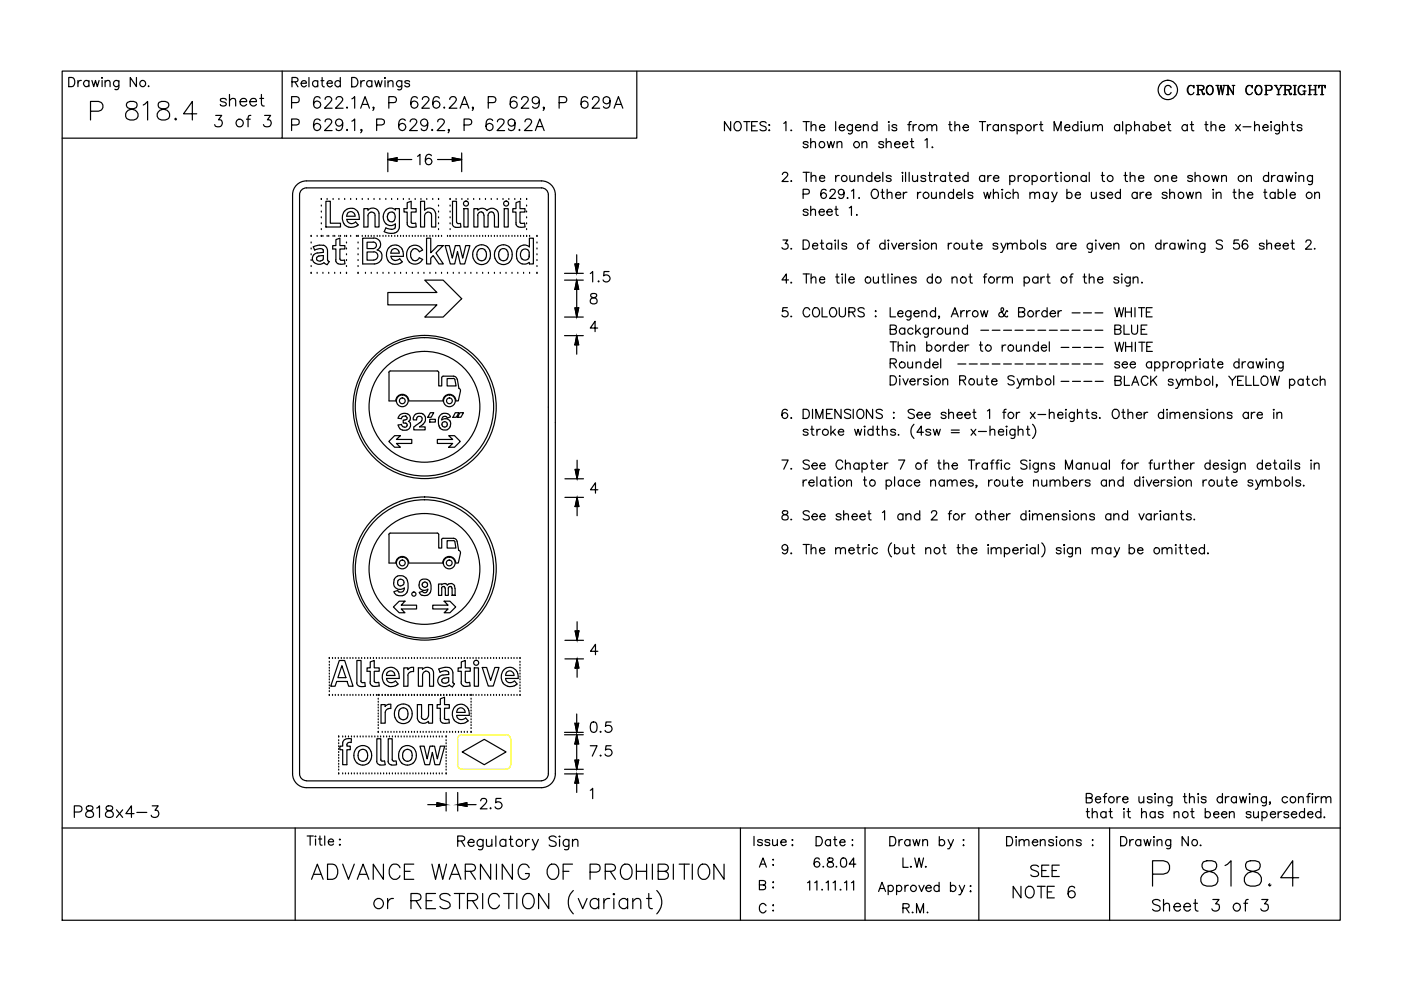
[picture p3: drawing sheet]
<svg xmlns="http://www.w3.org/2000/svg" width="297mm" height="210mm" viewBox="0 0 297 210" stroke-linecap="round" stroke-linejoin="round" font-family="sans-serif">
<g fill="none" stroke="#000" stroke-width=".25">
<path d="M13.2 15.1h271v180h-271zM14.6 16.4h.6a1.04 1.04 0 0 1 .7 1 1.04 1.04 0 0 1-.7 1h-.6zM16.5 17.1v1.3M17.2 17.1a.58 .58 0 0 0-.7 .5M18.9 17.4a.63 .63 0 0 0-1-.2 .63 .63 0 0 0 0 1 .63 .63 0 0 0 1-.1M18.9 17.1v1.3M19.5 17.1l.4 1.3 .3-1.3 .4 1.3 .4-1.3M21.6 17.1v1.3M21.6 16.4v.2zM22.3 17.4l.4-.3h.5l.1 1.3M22.3 17.1v1.3M25.2 17.1l-.1 1.7-.3 .2-.4-.1"/>
<path d="M25.2 17.4a.63 .63 0 0 0-.9-.2 .63 .63 0 0 0 0 1 .63 .63 0 0 0 .9-.1M28.9 16.4v2l-1.3-2v2M31.5 18.2v.2l.1-.1M59.8 15.1v14.2h-46.6M61.9 17.4l1.1-.1 .2-.3-.1-.4-.4-.2h-.8v2M62.5 17.4l.7 1M63.9 17.7h1.1a.6 .6 0 0 0-.9-.5 .6 .6 0 0 0-.2 .9 .57 .57 0 0 0 1.1 0M65.5 16.4v2M67.4 17.4a.62 .62 0 0 0-.9-.1 .62 .62 0 0 0 0 .9 .62 .62 0 0 0 .9-.1M67.4 17.1v1.3M68 17.1h.7M68.3 16.4v1.6l.1 .3 .4 .1"/>
<path d="M69.4 17.7h1.1a.6 .6 0 0 0-.9-.5 .6 .6 0 0 0-.2 .9 .57 .57 0 0 0 1.1 0M72.2 17.4a.64 .64 0 0 0-1-.1 .64 .64 0 0 0 0 .9 .64 .64 0 0 0 1-.1M72.2 16.4v2M74.6 16.4h.6a1.06 1.06 0 0 1 .7 1 1.06 1.06 0 0 1-.7 1h-.6zM76.5 17.1v1.3M77.3 17.1a.64 .64 0 0 0-.8 .6M78.8 17.4a.62 .62 0 0 0-.9-.1 .62 .62 0 0 0 0 .9 .62 .62 0 0 0 .9-.1M78.8 17.1v1.3M79.5 17.1l.4 1.3 .3-1.3 .4 1.3 .4-1.3M81.6 17.1v1.3M81.6 16.4v.2zM82.3 17.5l.5-.4 .4 .1 .1 1.2"/>
<path d="M82.3 17.1v1.3M85.2 17.1v1.5a.53 .53 0 0 1-.9 .4M85.2 17.4a.64 .64 0 0 0-1-.1 .64 .64 0 0 0 0 .9 .64 .64 0 0 0 1-.1M86.8 17.4a.6 .6 0 0 0-1 0l.1 .2a.9 .9 0 0 1 .9 .4v.1a.56 .56 0 0 1-.5 .3 .56 .56 0 0 1-.5-.3M135 15.1v14.2h-75.1M248.3 18.6a.72 .72 0 0 0-.8-.5 .72 .72 0 0 0-.6 .7 .86 .86 0 0 0 .2 1 .86 .86 0 0 0 .9 .2l.3-.4M252.4 18.1a1.11 1.11 0 0 0 0 2M253 18.4l.1 .3v-.6l-.1 .3a.75 .75 0 0 0-.8-.2 .75 .75 0 0 0-.5 .6v.5a.72 .72 0 0 0 .6 .8 .72 .72 0 0 0 .8-.5M253.7 18.1h1.1l.3 .1 .2 .3-.2 .5h-1M254 18.1v2M254.1 18.1v2M254.5 19.1l.3 .1 .4 .8 .2-.1"/>
<path d="M254.7 19.1l.3 .9 .3 .1 .1-.3M254.8 18.1l.4 .4-.1 .3-.3 .2M256.4 18.1a1.01 1.01 0 0 0-.7 1.1 1.01 1.01 0 0 0 .9 .9 1.01 1.01 0 0 0 .6-1.1 1.01 1.01 0 0 0-.8-.9 1.13 1.13 0 0 0 0 2M256.6 18.1a1.13 1.13 0 0 1 0 2M257.8 18.1h.7M258.1 18.1l.4 2 .3-2 .4 2 .4-2M258.2 18.1l.3 1.5M258.9 18.1l.3 1.5M259.3 18.1h.6M260 18.1h.4M260.3 18.1v2M261.3 18.1h.5"/>
<path d="M261.5 19.9l-1.1-1.8v2M261.5 18.1v2l-1.1-1.8M264.8 18.1a1.11 1.11 0 0 0 0 2M265.4 18.4l.1 .3v-.6l-.1 .3a.75 .75 0 0 0-.8-.2 .75 .75 0 0 0-.5 .6 .86 .86 0 0 0 .2 1 .86 .86 0 0 0 .9 .2l.3-.4M266.8 18.1a1 1 0 0 0-.7 1.1 1 1 0 0 0 .8 .9 1.06 1.06 0 0 0 .7-1 1.06 1.06 0 0 0-.7-1 1.04 1.04 0 0 0-.7 .9 1.04 1.04 0 0 0 .6 1.1M266.9 18.1a1.13 1.13 0 0 1 0 2M268.2 18.1h1.1l.3 .1 .1 .3-.1 .6h-1.1M268.4 18.1v2M268.5 18.1v2M269.3 18.1a.52 .52 0 0 1 .4 .5 .52 .52 0 0 1-.4 .5M270.2 18.1h.5M270.4 18.1l.6 1v1"/>
<path d="M270.5 18.1l.6 1v1M271.4 18.1h.6M271.8 18.1l-.7 1M272.1 18.1h1.2l.4 .2v.4l-.2 .3-1 .1M272.4 18.1v2M272.5 18.1v2M273 19.1l.3 .1 .2 .7h.3M273.2 19.1l.3 1h.2l.1-.3M273.3 18.1l.2 .2a.45 .45 0 0 1 .1 .4 .45 .45 0 0 1-.3 .4M274.2 18.1h.6M274.5 18.1v2M274.6 18.1v2"/>
<path d="M275.9 18.1a1.11 1.11 0 0 0 0 2M276.2 19.3h.7M276.5 18.4l.1 .3v-.6l-.1 .3a.75 .75 0 0 0-.8-.2 .75 .75 0 0 0-.5 .6 .86 .86 0 0 0 .2 1 .86 .86 0 0 0 .9 .2l.2-.2M276.5 19.3v.8M276.6 19.3v.8M277.4 18.1h.6M277.6 18.1v2M277.7 18.1v2M277.7 19.1h1.2M278.6 18.1h.6M278.9 18.1v2M279.7 18.1l-.1 .6v-.6h1.4v.6l-.1-.6"/>
<path d="M280.3 18.1v2M19.2 23.6h1.7a1.04 1.04 0 0 0 1-1.1 1.04 1.04 0 0 0-1-1h-1.7v3.9M27 21.7a.74 .74 0 0 0-.2 .8 .74 .74 0 0 0 .6 .5l.7 .2a1.13 1.13 0 0 1 1.2 1 1.13 1.13 0 0 1-1 1.2h-.7l-.6-.2a1.16 1.16 0 0 1-.3-1.2 1.16 1.16 0 0 1 1-.8l.8-.2a.78 .78 0 0 0 .4-1.3l-.6-.2h-.7zM30.4 22.3l.9-.8v3.9M33.7 21.7a.78 .78 0 0 0 .4 1.3l.8 .2a1.13 1.13 0 0 1 1.1 1 1.13 1.13 0 0 1-1 1.2h-.7a1.13 1.13 0 0 1-1-1.2 1.13 1.13 0 0 1 1.2-1l.7-.2a.74 .74 0 0 0 .6-.5 .74 .74 0 0 0-.2-.8l-.6-.2h-.7zM37.3 25.1l-.2 .1 .2 .2 .1-.2M41.7 24.1h-2.8l1.9-2.6v3.9M45.7 24.5h1.3l-.7 .9a.78 .78 0 0 1 .9 .9 .78 .78 0 0 1-1.1 .6l-.4-.1-.2-.4M48 21.2a.74 .74 0 0 0-1.3 0l.1 .2 1.1 .4 .1 .3a.74 .74 0 0 1-1.3 0M48.7 21.3l.5-.4 .6 .1 .2 1.5M48.7 20v2.5M50.9 21.5h1.4a.61 .61 0 0 0-.5-.6 .79 .79 0 0 0-.9 1 .79 .79 0 0 0 1.4 .2"/>
<path d="M52.3 25.3h.8M53 21.5h1.4a.75 .75 0 0 0-1.1-.6 .75 .75 0 0 0-.2 1.2 .74 .74 0 0 0 1.3 0M53.2 24.5l-.5 .1-.1 .3v2M55.1 20.9h.8M55.4 20v2l.2 .4 .4 .1M56.1 24.5h1.3l-.7 .9a.78 .78 0 0 1 .8 .9 .78 .78 0 0 1-1.1 .6l-.3-.1-.2-.4M61.8 26.5l1.4-.1a.65 .65 0 0 0 .2-.7 .65 .65 0 0 0-.5-.5h-1.1v2.5M61.8 21.8l1.4-.1a.67 .67 0 0 0 .2-.7 .67 .67 0 0 0-.5-.5h-1.1v2.4M67.9 25.6a.7 .7 0 0 0-.7-.4 .7 .7 0 0 0-.6 .5 1.46 1.46 0 0 0 .6 2 .77 .77 0 0 0 .8-.7 .77 .77 0 0 0-.7-.8 .77 .77 0 0 0-.8 .6M67.9 20.8a.7 .7 0 0 0-.7-.3 .7 .7 0 0 0-.6 .5 1.43 1.43 0 0 0 .6 1.9 .76 .76 0 0 0 .8-.6 .76 .76 0 0 0-.7-.9 .76 .76 0 0 0-.8 .7M68.9 25.8a.5 .5 0 0 1 .5-.6h.5a.58 .58 0 0 1 .3 1l-1.4 1.5h1.6M68.9 21.1l.1-.4 .4-.2 .7 .1a.52 .52 0 0 1 .1 .8l-1.4 1.5h1.6"/>
<path d="M71.3 21.1v-.4l.4-.2 .7 .1a.52 .52 0 0 1 .1 .8l-1.4 1.5h1.6M72.7 26a.76 .76 0 0 1-1.1 .7 .76 .76 0 0 1-.3-1.2 .76 .76 0 0 1 1.2 .1 2.06 2.06 0 0 1-.2 2 .66 .66 0 0 1-1-.3M73.6 22.7l-.1 .1 .1 .1 .1-.1M73.6 27.4l-.1 .2 .1 .1 .1-.1M74.6 21l.6-.5v2.4M74.6 25.7l.6-.5v2.5M76.5 22.9l.9-2.4 .9 2.4M76.7 27.6l-.1 .1-.1-.1 .1-.2 .1 .2-.2 .6M76.8 22.1h1.2M79.3 22.8l-.1 .1-.1-.1 .1-.1 .1 .1-.2 .6M79.9 26.5h1a.64 .64 0 0 0 .6-.6 .64 .64 0 0 0-.6-.7h-1v2.5M82.2 32.4v4"/>
<path d="M82.2 33.8l2-.4v.8zM82.2 33.8h5.1M82.4 21.8l1.4-.1a.67 .67 0 0 0 .2-.7 .67 .67 0 0 0-.5-.5h-1.1v2.4M85.9 25.6a.69 .69 0 0 0-1-.2 1.44 1.44 0 0 0 .3 2.3 .76 .76 0 0 0 .8-.7 .76 .76 0 0 0-.7-.8 .76 .76 0 0 0-.8 .6M87 25.8l.1-.4a.79 .79 0 0 1 1.1 0 .55 .55 0 0 1 0 .8l-1.4 1.5h1.7M88.5 20.8a.7 .7 0 0 0-.7-.3 .7 .7 0 0 0-.6 .5 1.43 1.43 0 0 0 .6 1.9 .76 .76 0 0 0 .8-.6 .76 .76 0 0 0-.7-.9 .76 .76 0 0 0-.8 .7M88.5 33.1l.5-.4v2.2M89.5 21.1l.1-.4 .4-.2 .7 .1a.52 .52 0 0 1 .1 .8l-1.4 1.5h1.6M90.7 26a.76 .76 0 0 1-1 .7 .76 .76 0 0 1-.4-1.2 .76 .76 0 0 1 1.3 .1 2.22 2.22 0 0 1-.2 2 .7 .7 0 0 1-1.1-.3M91.5 33a.63 .63 0 0 0-.7-.3 .63 .63 0 0 0-.5 .4 1.24 1.24 0 0 0 .5 1.8 .69 .69 0 0 0 .8-.6 .69 .69 0 0 0-.7-.8 .69 .69 0 0 0-.7 .7M91.6 27.4l-.1 .2 .1 .1 .2-.1M92.8 33.8h5.1"/>
<path d="M92.8 25.8a.5 .5 0 0 1 .5-.6h.4a.58 .58 0 0 1 .4 1l-1.4 1.5h1.6M93.1 20.8a.7 .7 0 0 0-.6-.3 .7 .7 0 0 0-.6 .5 1.43 1.43 0 0 0 .5 1.9 .76 .76 0 0 0 .9-.6 .76 .76 0 0 0-.7-.9 .76 .76 0 0 0-.8 .7M94.2 22.7l-.1 .1 .1 .1 .1-.1M95.2 27.6l-.1 .1-.1-.1 .1-.2 .1 .2-.2 .6M95.3 21.1l.2-.4 .3-.2 .7 .1a.55 .55 0 0 1 .1 .8l-1.4 1.5h1.7M95.9 33.4l2 .4-2 .4zM97.6 22.9l.9-2.4 .9 2.4M97.9 32.4v4M97.9 22.1h1.2M98.4 26.5l1.4-.1a.67 .67 0 0 0 0-1l-1.4-.2v2.5M100.3 22.8v.1l-.2-.1 .2-.1v.1l-.2 .6M103.5 21.8l1.4-.1a.67 .67 0 0 0 .2-.7 .67 .67 0 0 0-.6-.5h-1v2.4"/>
<path d="M104.5 25.6a.73 .73 0 0 0-.7-.4 .73 .73 0 0 0-.7 .5 1.91 1.91 0 0 0 .3 1.9 .75 .75 0 0 0 1.1-.4 .75 .75 0 0 0-.5-1 .75 .75 0 0 0-.9 .6M105.5 25.8l.1-.4a.82 .82 0 0 1 1.2 0 .85 .85 0 0 1-.3 1.1l-1.1 1.2h1.6M109.2 26a.75 .75 0 0 1-1.1 .6 .75 .75 0 0 1-.2-1.2 .75 .75 0 0 1 1.2 .2 2.41 2.41 0 0 1-.2 2 .7 .7 0 0 1-1.1-.3M109.6 20.8a.73 .73 0 0 0-.7-.3 .73 .73 0 0 0-.6 .5 1.84 1.84 0 0 0 .2 1.8 .74 .74 0 0 0 1.1-.3 .74 .74 0 0 0-.5-1 .74 .74 0 0 0-.9 .6M110.1 27.4v.3l.2-.1M110.6 21.1l.2-.5 .7-.1a.6 .6 0 0 1 .4 .9l-1.4 1.5h1.6M111.3 25.8l.2-.4a.79 .79 0 0 1 1.1 0 .76 .76 0 0 1-.2 1.1l-1.2 1.2h1.6M113.5 27.7l.9-2.5 1 2.5M113.8 26.8h1.2M114.4 21.3a.76 .76 0 0 1-1.1 .7 .76 .76 0 0 1-.3-1.2 .76 .76 0 0 1 1.2 0 2.06 2.06 0 0 1-.2 2 .72 .72 0 0 1-1.1-.2M115.4 22.8l-.1 .1-.1-.1 .1-.1 .1 .1-.2 .6M118.5 21.8l1.4-.1a.67 .67 0 0 0 .3-.7 .67 .67 0 0 0-.6-.5h-1.1v2.4"/>
<path d="M124.6 20.8a.73 .73 0 0 0-.7-.3 .73 .73 0 0 0-.6 .5 1.84 1.84 0 0 0 .2 1.8 .74 .74 0 0 0 1.1-.3 .74 .74 0 0 0-.5-1 .74 .74 0 0 0-.9 .6M125.6 21.1l.3-.5 .6-.1a.6 .6 0 0 1 .4 .9l-1.4 1.5h1.6M129.3 21.3a.75 .75 0 0 1-1 .6 .75 .75 0 0 1-.2-1.2 .75 .75 0 0 1 1.2 .1 2.41 2.41 0 0 1-.3 2 .72 .72 0 0 1-1.1-.2M130.2 22.9l.9-2.4 1 2.4M130.5 22.1h1.2M154.9 25.8v1.9l-1.3-1.9v1.9M156 25.9a.95 .95 0 0 1 1.1 .4 .95 .95 0 0 1-.2 1.2 .74 .74 0 0 1-.8 .2 .74 .74 0 0 1-.5-.7 1.15 1.15 0 0 1 .4-1.1zM157.7 25.8h1.3M158.3 25.8v1.9M159.4 26.7h.7M160.6 25.8h-1.2v1.9h1.2M162.4 26.1a.73 .73 0 0 0-.7-.4 .73 .73 0 0 0-.6 .5l.2 .3 1 .4a.5 .5 0 0 1 0 .7 .99 .99 0 0 1-1.2-.1"/>
<path d="M163 27.6h.2zM163.1 26.4l.1 .1-.1 .1zM165.9 37l.4-.5h.3l.3 .2a.57 .57 0 0 1-.2 .8l-.9 1h1.3M166.2 26.2l.4-.4v1.9M167.7 27.6v.1l.2-.1M167.7 38.3v.2l.2-.1M170.3 36.5h1.3M170.3 25.8h1.3M171 36.5v2M171 25.8v1.9M171.3 30.3a.6 .6 0 0 0-1 0l.3 .3h.4l.3 .4a.6 .6 0 0 1-1 0M171.9 30.4l.5-.4 .4 .1 .1 1.2"/>
<path d="M171.9 29.4v1.9M172 37.5l.4-.3 .5 .1 .1 1.2M172 36.5v2M172 26.8l.4-.4 .5 .1 .1 1.2M172 25.8v1.9M173.8 37.8h1.1a.6 .6 0 0 0-.9-.5 .6 .6 0 0 0-.2 .9 .62 .62 0 0 0 1.1 0M173.8 27h1.1a.55 .55 0 0 0-.6-.6 .55 .55 0 0 0-.5 .6 .61 .61 0 0 0 .3 .7 .61 .61 0 0 0 .8-.2M175.4 30l.4 1.3 .4-1.3 .3 1.3 .4-1.3M177.2 37.2v1.3M177.2 25.8v1.9M177.5 30.4l.4-.4 .5 .1 .1 1.2M177.5 30v1.3"/>
<path d="M177.9 37.2a.64 .64 0 0 0-.7 .6M177.9 27h1.1a.55 .55 0 0 0-.5-.6 .55 .55 0 0 0-.6 .6 .61 .61 0 0 0 .4 .7 .61 .61 0 0 0 .7-.2M180.2 37.2l.1 1.2 .4 .1 .5-.4M180.7 26.4v1.5a.54 .54 0 0 1-.8 .4M180.7 26.7a.64 .64 0 0 0-.9-.1 .64 .64 0 0 0 0 1 .64 .64 0 0 0 .9-.1M181.2 37.2v1.3M181.4 27h1.1a.62 .62 0 0 0-.9-.5 .62 .62 0 0 0-.1 1 .65 .65 0 0 0 1 0M181.9 37.5l.5-.3 .5 .1 .1 1.2M181.9 37.2v1.3M182.8 30.4l.4-.4 .5 .1 .1 1.2M182.8 30v1.3M183.1 26.8l.4-.4 .5 .1 .1 1.2"/>
<path d="M183.1 26.4v1.3M184.8 37.5a.64 .64 0 0 0-.9-.1 .64 .64 0 0 0 0 .9 .64 .64 0 0 0 .9-.1M184.8 36.5v2M185.5 37.8h1.1a.62 .62 0 0 0-.6-.5 .62 .62 0 0 0-.6 .6 .62 .62 0 0 0 .5 .6l.7-.3M185.9 26.7a.62 .62 0 0 0-.9-.1 .62 .62 0 0 0 0 .9 .62 .62 0 0 0 .9 0M185.9 25.8v1.9M187.2 36.5v2M187.3 30.3a.57 .57 0 0 0-1 0l.1 .2a.9 .9 0 0 1 .9 .4v.1a.57 .57 0 0 1-1 0M187.9 30.4l.5-.4 .4 .1 .1 1.2M187.9 29.4v1.9M188.4 25.9h.2zM188.5 26.4v1.3"/>
<path d="M188.9 37.5a.65 .65 0 0 0-1 0l.3 .3 .6 .1 .1 .3a.65 .65 0 0 1-1 0M189.7 30.6h1.1a.61 .61 0 0 0-.8-.5 .61 .61 0 0 0-.2 .9 .6 .6 0 0 0 1 0M190.1 26.7a.57 .57 0 0 0-1 0l.3 .3 .5 .1a.33 .33 0 0 1 .1 .5 .7 .7 0 0 1-.9-.1M191.3 36.6h.1v.1zM191.4 37.2v1.3M191.4 30.6h1.1a.6 .6 0 0 0-.9-.5 .6 .6 0 0 0-.2 .9 .57 .57 0 0 0 1.1 0M192 36.5v2M192.5 26.4h.6M192.8 36.5v2M193 30h.7M193.2 25.8l-.4 .1v.3v1.5M193.3 29.4v1.5l.1 .3 .4 .1"/>
<path d="M193.5 37.2l.1 1.2 .5 .1 .4-.4M193.6 26.4v1.3M194.3 26.4a.65 .65 0 0 0-.7 .6M194.5 37.2v1.3M196.1 29.7l.5-.3v1.9M196.3 37.5a.6 .6 0 0 0-1 0v.2a.9 .9 0 0 1 1 .4v.1a.6 .6 0 0 1-1 0M196.6 26.8l.4-.4 .5 .1 .1 1.2M196.6 26.4v1.3M196.9 37.2h.6M197.1 36.5v1.6l.1 .3 .4 .1M197.6 26.8l.4-.4 .5 .1 .1 1.2M197.7 31.1l-.1 .1h.2"/>
<path d="M198.1 37.2v1.3M198.9 37.2a.64 .64 0 0 0-.8 .6M200.5 37.5a.62 .62 0 0 0-.9-.1 .62 .62 0 0 0 0 .9 .62 .62 0 0 0 .9-.1M200.5 37.2v1.3M201.1 26.4h.7M201.1 37.2h.7M201.4 25.8v1.5l.1 .3 .4 .1M201.4 36.5v1.6l.1 .3 .4 .1M202.5 26.8l.4-.4 .5 .1 .1 1.2M202.5 25.8v1.9M202.5 37.8h1.1a.6 .6 0 0 0-.9-.5 .6 .6 0 0 0-.2 .9 .62 .62 0 0 0 1.1 0M204.2 27h1.1a.57 .57 0 0 0-.5-.6 .57 .57 0 0 0-.6 .6v.2a.63 .63 0 0 0 .5 .5 .63 .63 0 0 0 .6-.2"/>
<path d="M205.2 37.5a.64 .64 0 0 0-.9-.1 .64 .64 0 0 0 0 .9 .64 .64 0 0 0 .9-.1M205.2 36.5v2M207.7 25.8h1.3M208.3 25.8v1.9M208.8 37.5a.62 .62 0 0 0-.9-.1 .62 .62 0 0 0 0 .9 .62 .62 0 0 0 .9-.1M208.8 37.2v1.3M209.4 26.4v1.3M209.4 37.2v1.3M210.1 26.4a.65 .65 0 0 0-.7 .6M210.2 37.2a.58 .58 0 0 0-.8 .6M210.6 37.8h1.2a.57 .57 0 0 0-.6-.6 .57 .57 0 0 0-.6 .6v.1a.63 .63 0 0 0 .5 .6 .63 .63 0 0 0 .7-.3M211.7 26.7a.64 .64 0 0 0-1-.1 .64 .64 0 0 0 0 1 .64 .64 0 0 0 1-.1"/>
<path d="M211.7 26.4v1.3M212.3 26.8l.5-.4 .4 .1 .1 1.2M212.3 26.4v1.3M214.1 37.5a.62 .62 0 0 1 .9-.1 .62 .62 0 0 1 0 .9 .62 .62 0 0 1-.9-.1M214.1 37.2v2M215.1 26.7a.57 .57 0 0 0-1 0 .9 .9 0 0 0 .9 .5l.1 .3a.62 .62 0 0 1-1 0M215.7 26.7a.64 .64 0 0 1 .9-.1 .64 .64 0 0 1 0 1 .64 .64 0 0 1-.9-.1M215.7 26.4v2M215.9 37.2v1.3M216.6 37.2a.58 .58 0 0 0-.7 .6M218.8 37.5a.62 .62 0 0 1 .9-.1 .62 .62 0 0 1 0 .9 .62 .62 0 0 1-.9-.1M218.8 37.2v2"/>
<path d="M219.2 26.4v1.3M219.9 26.4a.65 .65 0 0 0-.7 .6M220.4 26.4h.7M220.7 25.8v1.5l.1 .3 .4 .1M222.4 37.2v1.3M223.1 37.2a.58 .58 0 0 0-.7 .6M223.5 27.7v-1.9l.8 1.9 .7-1.9v1.9M223.6 37.2h.7M223.9 36.5v1.6l.1 .3 .3 .1M224.9 36.6h.2l-.1 .1zM225 37.2v1.3M225.7 27h1.1a.55 .55 0 0 0-.5-.6 .55 .55 0 0 0-.6 .6 .61 .61 0 0 0 .4 .7 .61 .61 0 0 0 .7-.2"/>
<path d="M227.4 37.5l.5-.3 .4 .1 .1 1.2M227.4 37.2v1.3M228.5 26.7a.64 .64 0 0 0-.9-.1 .64 .64 0 0 0 0 1 .64 .64 0 0 0 .9-.1M228.5 25.8v1.9M229.2 25.8l.2 .1-.2 .1zM229.2 26.4v1.3M229.9 26.4l.1 1.2 .5 .1 .4-.4M230.3 37.5a.64 .64 0 0 0-.9-.1 .64 .64 0 0 0 0 .9 .64 .64 0 0 0 .9-.1M230.3 37.2v1.3M230.9 26.4v1.3M230.9 36.5v2M231.7 26.8l.5-.4 .4 .1 .1 1.2"/>
<path d="M231.7 26.4v1.3M232.7 26.8l.5-.4 .5 .1v1.2M233.5 37.2h.6M233.7 36.5v1.6l.1 .3 .4 .1M237.4 26.7a.62 .62 0 0 0-.9-.1 .62 .62 0 0 0 0 .9 .62 .62 0 0 0 .9 0M237.4 26.4v1.3M238 25.8v1.9M238.3 37.2h.6M238.6 36.5v1.6l.1 .3 .4 .1M238.8 26.7a.62 .62 0 0 1 .9-.1 .62 .62 0 0 1 0 .9 .62 .62 0 0 1-.9 0M238.8 26.4v2M239.6 37.5a.67 .67 0 0 1 1-.2v1.2"/>
<path d="M239.6 36.5v2M240.6 26.8l.4-.4 .5 .1 .1 1.2M240.6 25.8v1.9M241.4 37.8h1.1a.6 .6 0 0 0-.8-.5 .6 .6 0 0 0-.2 .9 .62 .62 0 0 0 1 0M243.4 26.7a.62 .62 0 0 0-.9-.1 .62 .62 0 0 0 0 .9 .62 .62 0 0 0 .9 0M243.4 26.4v1.3M244.1 26.7a.64 .64 0 0 1 .9-.1 .64 .64 0 0 1 0 1 .64 .64 0 0 1-.9-.1M244.1 25.8v1.9M245.8 27h1.2a.62 .62 0 0 0-.9-.5 .62 .62 0 0 0-.2 1 .65 .65 0 0 0 1.1 0M246.6 37.5a.67 .67 0 0 1 .9-.2l.1 1.2M246.6 37.2v1.3M247.5 26.4h.7"/>
<path d="M247.8 25.8v1.5l.1 .3 .4 .1M248.4 37.8h1.1a.6 .6 0 0 0-.9-.5 .6 .6 0 0 0-.1 .9 .62 .62 0 0 0 1 0M251.7 26.7a.64 .64 0 0 0-.9-.1 .64 .64 0 0 0 0 1 .64 .64 0 0 0 .9-.1M251.7 26.4v1.3M252.4 26.4h.6M252.7 25.8v1.5v.3l.4 .1M252.8 37.5a.62 .62 0 0 0-1 0l.1 .2a.9 .9 0 0 1 .9 .4v.1a.62 .62 0 0 1-1 0M253.4 37.5l.4-.3 .5 .1 .1 1.2M253.4 36.5v2M253.7 20.1h.7M255.5 26.4h.6M255.7 25.8v1.5l.1 .3 .4 .1"/>
<path d="M256.8 26.8l.4-.4 .5 .1 .1 1.2M256.8 25.8v1.9M256.9 37.2l.4 1.3 .4-1.3 .4 1.3 .3-1.3M258.5 27h1.1a.55 .55 0 0 0-.5-.6 .55 .55 0 0 0-.6 .6 .61 .61 0 0 0 .4 .7 .61 .61 0 0 0 .7-.2M259 37.5a.67 .67 0 0 1 .9-.2l.1 1.2M259 37.2v1.3M260 20.1h.6M262 26.4l1 1.3M263 26.4l-1 1.3M263.5 26.9h1.7M264.3 37.5l.5-.3 .4 .1 .1 1.2M264.3 37.2v1.3"/>
<path d="M266 26.8l.5-.4 .4 .1 .1 1.2M266 25.8v1.9M267.7 27h1.2a.57 .57 0 0 0-.6-.6 .57 .57 0 0 0-.6 .6v.2a.63 .63 0 0 0 .5 .5 .63 .63 0 0 0 .7-.2M268.2 20.1h.6M269 37.5a.62 .62 0 0 0-.9-.1 .62 .62 0 0 0 0 .9 .62 .62 0 0 0 .9-.1M269 36.5v2M269.5 26.4v1.3M269.5 25.8v.2zM269.6 37.2v1.3M270.4 37.2a.64 .64 0 0 0-.8 .6M270.7 20.1h.7M271.3 26.4v1.5a.51 .51 0 0 1-.3 .5 .51 .51 0 0 1-.6-.1"/>
<path d="M271.3 26.7a.62 .62 0 0 0-.9-.1 .62 .62 0 0 0 0 .9 .62 .62 0 0 0 .9 0M271.9 26.8l.5-.4 .5 .1 .1 1.2M271.9 37.5a.62 .62 0 0 0-.9-.1 .62 .62 0 0 0 0 .9 .62 .62 0 0 0 .9-.1M271.9 25.8v1.9M271.9 37.2v1.3M272.1 20.1h.7M272.6 37.2l.4 1.3 .3-1.3 .4 1.3 .4-1.3M273.7 26.4h.7M274 25.8v1.5l.1 .3 .4 .1M274.2 20.1h.6M274.7 36.5l.1 .1-.1 .1zM274.7 37.2v1.3"/>
<path d="M275.4 37.5a.67 .67 0 0 1 .9-.2l.1 1.2M275.4 37.2v1.3M276 26.7a.57 .57 0 0 0-1 0l.3 .3 .5 .1a.33 .33 0 0 1 .1 .5 .7 .7 0 0 1-.9-.1M277.4 20.1h.6M278.3 37.2v1.5a.51 .51 0 0 1-.3 .5 .51 .51 0 0 1-.6-.1M278.3 37.5a.62 .62 0 0 0-.9-.1 .62 .62 0 0 0 0 .9 .62 .62 0 0 0 .9-.1M278.6 20.1h.6M280 20.1h.6M66 58h.1M66 56.5h.1M66 55.2h.1M66 54h.1"/>
<path d="M66 52.8h.1M66 51.5h.1M66 50.1h.1M66.4 52.4l.3 .6M67.1 55l.4 .3 .5 .1M67.2 50.1h.1M67.2 58h.1M67.3 53.6a1.25 1.25 0 0 0-1 1.5 1.25 1.25 0 0 0 1.6 .9l.8-.3 .6 .4M67.5 54.3l1.1-.1v.7l-.2 .3M67.5 54.3l-.3 .3-.1 .4M67.8 52l-1.4 .3M67.8 52h.8"/>
<path d="M68.1 50.1h.1M68.1 48.7h.1M68.1 47.5h.1M68.1 46.2h.1M68.1 45h.1M68.1 43.7h.1M68.1 42.3h.1M68.4 55.2l-.4 .1M68.4 52.9l-.5-.2-1.2 .3M68.4 52.9l.2 .6-1.3 .2M68.5 50.1h.1M68.5 58h.1"/>
<path d="M68.6 52a1.29 1.29 0 0 1 .8 1.1M69.1 42.7h.9v4.6h2.2v.8h-3.1zM69.4 42.3h.1M69.4 50.1h.1M69.4 53.2v1.9M69.4 55.1l.2 .2M69.5 55.3l.3 .2-.4 .6M69.7 50.1h.1M69.7 58h.1M70.6 42.3h.1M70.6 50.1h.1M71 50.1h.1"/>
<path d="M71 58h.1M71.2 55a.89 .89 0 0 0 1 1M71.9 42.3h.1M71.9 50.1h.1M72.1 54.9v-2.1h1v-.7h-1v-1.6l-.9 .3v1.3h-.7v.7h.7v2.3M72.1 54.9a.61 .61 0 0 0 .9 .2M72.2 50.1h.1M72.2 58h.1M72.9 47.4l.3 .4 .7 .4M73 55.2l.1 .7M73.1 44.7a2.39 2.39 0 0 0-.2 2.7M73.1 42.3h.1"/>
<path d="M73.1 50.1h.1M73.1 55.9l-.9 .1M73.5 50.1h.1M73.5 51.5h.1M73.5 52.8h.1M73.5 54h.1M73.5 55.2h.1M73.5 56.5h.1M73.5 58h.1M73.5 46.5h2.7M73.5 46.5a.87 .87 0 0 0 .8 .9M73.7 45.2a.87 .87 0 0 1 1.5 .2"/>
<path d="M73.7 45.3l-.2 .5h1.8M74.2 47.4h.7l.5-.3 .6 .6M74.4 42.3h.1M74.4 50.1h.1M74.8 44.2h-1l-.7 .6M74.8 44.2l.9 .5 .4 .8M75.2 45.4l.1 .4M75.4 48l-.7 .2-.8-.1M75.6 42.3h.1M75.6 50.1h.1M75.9 58h.1M75.9 56.5h.1"/>
<path d="M75.9 55.2h.1M75.9 54h.1M75.9 52.8h.1M75.9 51.5h.1M75.9 50.1h.1M76 47.7l-.6 .3M76.1 45.5l.1 1M76.8 42.3h.1M76.8 50.1h.1M77.5 50.1h.1M77.5 58h.1M78 44.6v-.4h-.9v3.9h.9v-2.3"/>
<path d="M78.1 42.3h.1M78.1 50.1h.1M78.7 50.1h.1M78.7 58h.1M79.1 51.3a.7 .7 0 0 1 .7 .7 .7 .7 0 0 1-.7 .7h-1.3v-1.3h1.3M79.2 50.5a1.36 1.36 0 0 1 1.4 .9 1.36 1.36 0 0 1-.6 1.6 1.52 1.52 0 0 1 1 1.8 1.52 1.52 0 0 1-1.6 1.2M79.2 50.5h-2.3v5.5h2.5M79.2 53.4a.87 .87 0 0 1 .9 .8 .87 .87 0 0 1-.9 .9M79.3 53.4h-1.5v1.8h1.5M79.3 42.3h.1M79.3 50.1h.1M79.3 45.2a.76 .76 0 0 0-.8-.2 .76 .76 0 0 0-.5 .7"/>
<path d="M79.4 45.2l.1 .4M79.9 44.4a1.42 1.42 0 0 0-1.9 .1M79.9 44.4l.5 .8v2.9h-.9v-2.4M80 50.1h.1M80 58h.1M80.5 42.3h.1M80.5 50.1h.1M81.2 50.1h.1M81.2 58h.1M81.5 49.1l1.3 .4 .9-.1M81.8 42.3h.1M81.8 50.1h.1"/>
<path d="M81.8 48.3l1.2 .3M81.8 48.3l-.3 .8M81.9 47.5a1.46 1.46 0 0 0 1.9 0M81.9 44.5a2.11 2.11 0 0 0 0 3M82.1 46h.1M82.1 46l.2 .6M82.3 55.3l.3 .4M82.3 45.3l-.2 .7M82.3 46.6v.1M82.3 45.3h.1M82.3 46.6l.2 .3M82.4 52.6a2.39 2.39 0 0 0-.1 2.6"/>
<path d="M82.4 50.1h.1M82.4 58h.1M82.4 52.6a1.72 1.72 0 0 1 2.9 .2M82.5 45.1a.89 .89 0 0 1 1.1 .1 .89 .89 0 0 1 .2 1.1 .79 .79 0 0 1-1.3 .6M82.5 45.1l-.2 .2M82.6 55.6l.7 .4M82.9 53.7h1.7M83 53.1a.9 .9 0 0 1 1-.3 .9 .9 0 0 1 .6 .8M83 42.3h.1M83 50.1h.1M83 53.1l-.1 .6M83.6 55.2h.3"/>
<path d="M83.7 50.1h.1M83.7 58h.1M83.8 44.5a1.46 1.46 0 0 0-1.9 0M83.8 48a.68 .68 0 0 1-.8 .6M83.8 44.5v-.3h.9v3.9l-.4 .9-.6 .4M83.8 47.5v.5M84.3 42.3h.1M84.3 50.1h.1M84.7 55.9l-.7 .1h-.7M84.8 54.8l-.9 .4M84.8 54.9l.5 .6M84.9 50.1h.1"/>
<path d="M84.9 58h.1M85.1 55.7l-.4 .2M85.2 52.8l.2 .5M85.3 55.5l-.3 .2M85.4 53.3l.1 1.1-2.6-.1a.87 .87 0 0 0 .7 .9M85.5 42.3h.1M85.5 50.1h.1M86.2 50.1h.1M86.2 58h.1M86.3 47.6l.5 .5M86.8 42.3h.1M86.8 50.1h.1"/>
<path d="M86.8 52.4a1.8 1.8 0 0 1 2.8 .6M86.8 52.4a2.37 2.37 0 0 0 0 3.2M86.8 48.1l.6 .1M87.1 54l.1 .6M87.2 53.4l-.1 .6M87.2 54.6l.4 .5M87.4 47.4l-.2-.3v-2.1h1v-.8h-1v-1.5l-.9 .3v1.2h-.6v.8h.6l.1 2.6M87.4 50.1h.1M87.4 58h.1M88 42.3h.1M88 50.1h.1M88.1 47.3h-.7"/>
<path d="M88.2 47.3v.8M88.2 52.7l-.6 .2-.4 .5M88.2 52.8l.7 .6 .7-.4M88.2 48.1l-.9 .1M88.7 50.1h.1M88.7 58h.1M89.3 42.3h.1M89.3 50.1h.1M89.6 55a1.8 1.8 0 0 1-2.8 .6M89.6 55l-.7-.3a.92 .92 0 0 1-1.3 .5M89.9 50.1h.1M89.9 58h.1"/>
<path d="M90 44.6v-1.9h-.8v5.4h.8v-2.3a.78 .78 0 0 1 .5-.7 .78 .78 0 0 1 .9 .1M90 44.5a1.32 1.32 0 0 1 1.4-.4 1.32 1.32 0 0 1 .9 1.1M90.4 50.5h.9v3.1l1.6-1.5h1.1l-1.6 1.5 1.6 2.4h-.9l-1.3-1.8-.5 .5v1.3h-.9zM90.5 42.3h.1M90.5 50.1h.1M91.2 50.1h.1M91.2 58h.1M91.4 45.2l.1 .4M91.7 42.3h.1M91.7 50.1h.1M92.4 50.1h.1M92.4 58h.1"/>
<path d="M92.4 45.2v2.9h-.9v-2.4M93 42.3h.1M93 43.7h.1M93 45h.1M93 46.2h.1M93 47.5h.1M93 48.7h.1M93 50.1h.1M93.6 50.1h.1M93.6 58h.1M94.4 52.1h.9l.6 2.6 .6-2.6h1l.6 2.6 .6-2.6h.9l-1.1 3.9h-.9l-.6-2.7-.6 2.7h-.9zM94.9 50.1h.1"/>
<path d="M94.9 58h.1M95.4 50.1h.1M95.4 48.7h.1M95.4 47.5h.1M95.4 46.2h.1M95.4 45h.1M95.4 43.7h.1M95.4 42.3h.1M95.9 47.4a.83 .83 0 0 0 .7 .8M96.1 50.1h.1M96.1 58h.1M96.7 42.3h.1"/>
<path d="M96.7 50.1h.1M96.8 47v-4.3h-.9v4.8M96.8 47v.2M96.8 47.2l.3 .2M97.3 50.1h.1M97.3 58h.1M97.6 47.4h-.5M97.6 47.4l.1 .7M97.7 48.1l-1.1 .1M97.9 42.3h.1M97.9 50.1h.1M98.4 44.2h.8v3.9h-.8z"/>
<path d="M98.6 50.1h.1M98.6 58h.1M99.2 42.3h.1M99.2 50.1h.1M99.8 50.1h.1M99.8 58h.1M100.3 53.2l-.1 .8 .1 .8M100.4 54.8a1.83 1.83 0 0 0 3 .8M100.4 42.3h.1M100.4 50.1h.1M100.9 52.4l-.5 .8M101.1 50.1h.1"/>
<path d="M101.1 58h.1M101.3 54.7a.95 .95 0 0 0 1.6 .3M101.4 53.1a1.61 1.61 0 0 0-.2 1.6M101.7 42.3h.1M101.7 50.1h.1M102.1 45l.3 .1 .2 .5M102.1 44.9l-.4 .1M102.3 50.1h.1M102.3 58h.1M102.8 53.1l.2 .2M102.9 53l-.8-.3-.7 .3M102.9 42.3h.1"/>
<path d="M102.9 50.1h.1M103 54.7l-.2 .3M103 53.3l.1 .7-.1 .7M103.2 44.7a1.39 1.39 0 0 1 1.5-.5 1.39 1.39 0 0 1 1 1.2M103.3 44.7l-.3-.3a1.3 1.3 0 0 0-1.7 .1v-.3h-.8v3.9h.8v-2.4l.4-.7M103.4 52.4a1.9 1.9 0 0 0-2.5 0M103.4 52.4a2.37 2.37 0 0 1 0 3.2M103.6 50.1h.1M103.6 58h.1M103.9 45l-.4 .7v2.4h-.9v-2.5M104.2 42.3h.1M104.2 50.1h.1"/>
<path d="M104.3 44.9l-.5 .1M104.3 45l.3 .1 .2 .5M104.8 50.1h.1M104.8 58h.1M105 53.2l-.2 .8 .1 .8M105 54.8a1.83 1.83 0 0 0 3 .8M105.4 42.3h.1M105.4 50.1h.1M105.5 52.4l-.5 .8M105.7 45.5v2.6h-.9v-2.5M105.9 54.7a.95 .95 0 0 0 1.6 .3M106 53.1a1.61 1.61 0 0 0-.2 1.6"/>
<path d="M106.1 50.1h.1M106.1 58h.1M106.7 42.3h.1M106.7 50.1h.1M106.9 44.2h.9v3.9h-.9zM107.3 50.1h.1M107.3 58h.1M107.4 53.1l.2 .2M107.5 53l-.8-.3-.7 .3M107.6 54.7l-.2 .3M107.6 53.3l.2 .7-.2 .7M107.9 42.3h.1"/>
<path d="M107.9 50.1h.1M108 52.4a1.9 1.9 0 0 0-2.5 0M108 52.4a2.37 2.37 0 0 1 0 3.2M108.6 50.1h.1M108.6 58h.1M109.1 42.3h.1M109.1 50.1h.1M109.4 47.6l.3 .4 .7 .2M109.5 54.8l.4 .6 .8 .6M109.8 50.1h.1M109.8 58h.1M109.8 52.7l-.3 1 .1 1.1"/>
<path d="M110.4 42.3h.1M110.4 50.1h.1M110.5 47.4l-.2-.3v-2.1h1v-.8h-1v-1.5l-.9 .3v1.2h-.7v.8h.7l.1 2.6M111 50.1h.1M111 58h.1M111.1 52l-.6 .1-.6 .6M111.1 52h.6l.5 .3M111.2 47.3h-.7M111.2 47.3l.1 .8M111.3 48.1l-.9 .1M111.6 42.3h.1M111.6 43.7h.1"/>
<path d="M111.6 45h.1M111.6 46.2h.1M111.6 47.5h.1M111.6 48.7h.1M111.6 50.1h.1M112.2 55.6a1.46 1.46 0 0 1-1.4 .3M112.2 54.4v.2a.91 .91 0 0 1-1.5 .3M112.2 54.4h.1M112.2 54.4v-.9a.94 .94 0 0 0-1.1-.7 .94 .94 0 0 0-.8 1l.4 1.1M112.2 52.4v-1.9h.9v5.5h-.9v-.3M112.3 50.1h.1M112.3 58h.1"/>
<path d="M113.8 50.1h.1M113.8 51.5h.1M113.8 52.8h.1M113.8 54h.1M113.8 55.2h.1M113.8 56.5h.1M113.8 58h.1M119.7 58h4M119.7 59.4h4M121.9 56h.8l-.4 2zM122.3 54v4M122.3 59.4v7.8"/>
<path d="M122.3 59.4l.4 1.9h-.8zM125.2 58l.5-.4v2.2M126.9 59.6h-.1l.1 .2 .1-.2M129.1 57.6h-1l-.1 .9a.78 .78 0 0 1 1.2 0 .78 .78 0 0 1-.2 1.2 .78 .78 0 0 1-1.1-.3M166 50.9h1l-.5 .7a.64 .64 0 0 1 .6 .9 .64 .64 0 0 1-1.1 .2l-.2-.2M167.2 59.4h-1.4l.9-1.3v1.9M167.7 52.7v.1l.2-.1M167.7 59.8v.1h.2M170.3 58.1h1.3M170.3 50.9h.7a1.05 1.05 0 0 1 .6 1 1.05 1.05 0 0 1-.6 .9h-.7zM170.3 41.1h1.1l.2-.3-.1-.5-.4-.2h-.8v2M171 58.1v1.9"/>
<path d="M171.3 44.7a.6 .6 0 0 0-1 0l.3 .2 .4 .1 .3 .4a.6 .6 0 0 1-1 0M171.9 44.7l.5-.3h.4l.1 1.3M171.9 43.7v2M172 59.1l.4-.4 .5 .1 .1 1.2M172 58.1v1.9M172.3 52.1h1.1a.6 .6 0 0 0-.9-.5 .6 .6 0 0 0-.1 1 .62 .62 0 0 0 1 0M173.7 44.9h1.1a.6 .6 0 0 0-.9-.5 .6 .6 0 0 0-.1 1 .57 .57 0 0 0 1 0M173.8 59.3h1.1a.6 .6 0 0 0-.9-.5 .6 .6 0 0 0-.2 .9 .57 .57 0 0 0 1.1 0M173.9 51.6h.7M174.2 50.9v1.6l.1 .2 .4 .1M175.1 40.4a.57 .57 0 0 0-.5-.3 .57 .57 0 0 0-.5 .4 .94 .94 0 0 0 .6 1.6 .62 .62 0 0 0 .5-.7 .62 .62 0 0 0-.6-.5 .62 .62 0 0 0-.6 .5M175.3 44.9h1.2a.61 .61 0 0 0-.9-.5 .61 .61 0 0 0-.2 1 .6 .6 0 0 0 1.1 0"/>
<path d="M176 40.6l.3-.5 .6 .1 .2 .3-.3 .6-.9 1h1.3M176.3 51.8a.62 .62 0 0 0-.9-.1 .62 .62 0 0 0 0 1 .62 .62 0 0 0 .9-.1M176.3 51.6v1.2M177 51h.2l-.1 .1zM177 44.4h.6M177.1 51.6v1.2M177.2 58.7h.7M177.3 43.7v1.6l.1 .3 .3 .1M177.5 58.1v1.5l.1 .3 .3 .1M177.7 50.9v1.9M178.5 58.2h.2zM178.6 58.7v1.3"/>
<path d="M179 40.8a.62 .62 0 0 1-.9 .5 .62 .62 0 0 1-.2-1 .62 .62 0 0 1 1 .1 1.4 1.4 0 0 1-.5 1.7l-.5-.1v-.2M179.3 58.1v1.9M179.5 51.8a.62 .62 0 0 0-1 0l.1 .2a.9 .9 0 0 1 .9 .5v.1a.62 .62 0 0 1-1 0M179.7 41.9l-.1 .1h.2M180 59.3h1.1a.61 .61 0 0 0-.8-.5 .61 .61 0 0 0-.2 .9 .6 .6 0 0 0 1 0M180.1 44.1l.4-.4v2M180.5 40.5l.5-.4v2M181.7 45.5l-.1 .1h.2M182.1 41.9l-.1 .1h.2M183.6 51.6h.6M184.4 50.9l-.4 .1-.1 .3v1.5M184.9 40.4a.74 .74 0 0 1 .8-.2 .74 .74 0 0 1 .5 .7 .9 .9 0 0 1-.2 .9 .9 .9 0 0 1-.9 .2l-.2-.2a1.15 1.15 0 0 1 0-1.4z"/>
<path d="M185.2 58.7l.1 1.2 .5 .1 .4-.4M186.2 58.7v1.3M186.8 40.8h.6M187 58.7h.6M187.1 40.1v1.6l.1 .3 .4 .1M187.3 58.1v1.5v.3l.4 .1M187.6 51.8a.64 .64 0 0 0-.9-.1 .64 .64 0 0 0 0 1 .64 .64 0 0 0 .9-.1M187.6 50.9v1.9M188.1 41.1l.5-.3 .4 .1 .1 1.2M188.1 40.1v2M188.3 58.1v1.9M188.3 51h.2l-.1 .1z"/>
<path d="M188.4 51.6v1.2M189 51.6l.6 1.2 .5-1.2M189.1 58.7v1.3M189.1 58.1v.2zM189.8 59.1l.4-.4 .5 .1 .1 1.2M189.8 58.7v1.3M189.9 41.3h1.1a.6 .6 0 0 0-.9-.5 .6 .6 0 0 0-.1 1 .57 .57 0 0 0 1 0M190.5 52.1h1.1a.6 .6 0 0 0-.8-.5 .6 .6 0 0 0-.2 1 .62 .62 0 0 0 1 0M191.5 59.3h1.2a.61 .61 0 0 0-.9-.5 .61 .61 0 0 0-.2 .9 .6 .6 0 0 0 1.1 0M191.5 40.8v1.3M192.2 51.6v1.2M192.3 40.8a.64 .64 0 0 0-.8 .5"/>
<path d="M192.9 51.6a.58 .58 0 0 0-.7 .5M194.2 59a.57 .57 0 0 0-1 0l.1 .2 .9 .3v.2a.57 .57 0 0 1-1 0M194.4 51.8a.6 .6 0 0 0-1 0l.1 .2a.9 .9 0 0 1 .9 .5v.1a.6 .6 0 0 1-1 0M194.5 40.8v1.3M195 51h.2l-.1 .1zM195.1 51.6v1.2M195.3 40.8a.58 .58 0 0 0-.8 .5M197.5 51.9l.5-.3h.4l.1 1.2M197.5 51.6v1.2M197.5 40.8l.1 1.2 .4 .1 .5-.4M197.7 59a.61 .61 0 0 0-.9-.1 .61 .61 0 0 0 0 .9 .61 .61 0 0 0 .9-.1M197.7 58.1v1.9"/>
<path d="M198.5 40.8v1.3M199.3 41.1l.4-.3 .5 .1 .1 1.2M199.3 40.8v1.3M201.1 51.6v1.2M201.8 51.6a.58 .58 0 0 0-.7 .5M201.9 59.1l.4-.4 .5 .1 .1 1.2M201.9 58.7v1.3M202.2 41.1a.61 .61 0 0 0-1-.1 .61 .61 0 0 0 0 .9 .61 .61 0 0 0 1-.1M202.2 40.1v2M202.8 41.3h1.1a.6 .6 0 0 0-.8-.5 .6 .6 0 0 0-.2 1 .56 .56 0 0 0 .5 .3 .56 .56 0 0 0 .5-.3M204 51.6v.9a.47 .47 0 0 0 .8 .2l.2-.2M204.5 40.1v2"/>
<path d="M205 51.6v1.2M205.4 58.7h.7M205.7 58.1v1.5l.1 .3 .4 .1M205.8 51.6h.6M206.1 50.9v1.6l.1 .2 .3 .1M206.3 41.1a.57 .57 0 0 0-1.1 0l.1 .1 .9 .3 .1 .3a.57 .57 0 0 1-1.1 0M207.1 52.1h1.1a.6 .6 0 0 0-.8-.5 .6 .6 0 0 0-.2 1 .62 .62 0 0 0 1 0M208.5 58.7h.6M208.6 40.8l.4 1.3 .4-1.3 .3 1.3 .4-1.3M209.2 58.1l-.4 .1v.2v1.6M210.6 41.1l.5-.3 .5 .1 .1 1.2M210.6 40.1v2"/>
<path d="M211.4 58.7v1.3M211.6 51.8a.6 .6 0 0 0-1.1 0l.1 .2a.9 .9 0 0 1 1 .5v.1a.6 .6 0 0 1-1.1 0M212.1 58.7a.64 .64 0 0 0-.7 .6M212.2 51.6l.6 1.2 .5-1.2M212.5 40.1l.1 .1-.1 .1zM212.5 40.8v1.3M212.6 59.1l.5-.4 .4 .1 .1 1.2M212.6 58.7v1.3M212.8 52.8l-.3 .6-.4 .1M213.6 59.1l.5-.4 .5 .1v1.2M213.6 51.9a.67 .67 0 0 1 1-.3v1.2M213.6 51.6v1.2"/>
<path d="M214.3 41.1a.61 .61 0 0 0-.9-.1 .61 .61 0 0 0 0 .9 .61 .61 0 0 0 .9-.1M214.6 51.9l.5-.3h.5l.1 1.2M214.8 41.1l.5-.3 .4 .1 .2 1.2M214.8 40.1v2M216.4 51.8a.62 .62 0 0 1 .9-.1 .62 .62 0 0 1 0 1 .62 .62 0 0 1-.9-.1M216.4 50.9v1.9M217.1 59a.63 .63 0 0 1 1-.1 .63 .63 0 0 1 0 .9 .63 .63 0 0 1-1-.1M217.1 58.7v2M218.4 41.1l.4-.3 .5 .1 .1 1.2M218.4 40.8v1.3M219.4 41.1l.5-.3 .4 .1 .1 1.2M219.9 50.9v1.9"/>
<path d="M220.1 59a.63 .63 0 0 0-1-.1 .63 .63 0 0 0 0 .9 .63 .63 0 0 0 1-.1M220.1 58.7v1.3M220.7 58.7v1.3M221.5 58.7a.64 .64 0 0 0-.8 .6M221.7 51.8a.62 .62 0 0 0-1 0l.1 .2a.9 .9 0 0 1 .9 .5v.1a.62 .62 0 0 1-1 0M221.9 58.7h.7M222.2 58.1v1.5l.1 .3 .3 .1M222.3 41.1a.61 .61 0 0 0-.9-.1 .61 .61 0 0 0 0 .9 .61 .61 0 0 0 .9-.1M222.3 40.8v1.3M223 40.8l.6 1.3 .5-1.3M223.6 42.1l-.3 .5-.4 .2M225.2 51.8a.64 .64 0 0 0-1-.1 .64 .64 0 0 0 0 1 .64 .64 0 0 0 1-.1"/>
<path d="M225.2 51.6v1.2M225.8 51.6v1.2M226.2 41.1a.61 .61 0 0 1 .9-.1 .61 .61 0 0 1 0 .9 .61 .61 0 0 1-.9-.1M226.2 40.1v2M226.6 51.6a.64 .64 0 0 0-.8 .5M226.8 58.7h.6M227 52.1h1.1a.6 .6 0 0 0-.8-.5 .6 .6 0 0 0-.2 1 .62 .62 0 0 0 1 0M227.5 58.1l-.4 .1-.1 .2v1.6M228 41.3h1.1a.6 .6 0 0 0-.9-.5 .6 .6 0 0 0-.1 1 .57 .57 0 0 0 1 0M229.6 58.7h.7M229.9 58.1v1.5l.1 .3 .4 .1M230.9 59.1l.5-.4 .5 .1 .1 1.2"/>
<path d="M230.9 58.1v1.9M231.4 40.8l.1 1.2 .5 .1 .4-.4M231.6 51.6l-.1 1.7-.3 .2-.4-.1M231.6 51.8a.62 .62 0 0 0-.9-.1 .62 .62 0 0 0 0 1 .62 .62 0 0 0 .9-.1M232.3 51h.1l-.1 .1zM232.3 51.6v1.2M232.4 40.8v1.3M232.7 59.3h1.1v-.2a.64 .64 0 0 0-1.1-.1 .64 .64 0 0 0 .5 1h.3l.3-.3M233 51.6l.6 1.2 .5-1.2M234.2 41.1a.57 .57 0 0 0-1 0l.1 .1 .8 .3 .1 .3a.57 .57 0 0 1-1 0M234.5 52.1h1.1a.6 .6 0 0 0-.8-.5 .6 .6 0 0 0-.2 1 .62 .62 0 0 0 1 0M234.8 41.3h1.1a.6 .6 0 0 0-.8-.5 .6 .6 0 0 0-.2 1 .56 .56 0 0 0 .5 .3 .56 .56 0 0 0 .5-.3"/>
<path d="M236.1 51.9l.5-.3h.5l.1 1.2M236.1 51.6v1.2M237.2 59a.6 .6 0 0 0-1.1 0l.3 .3 .5 .1 .3 .3a.6 .6 0 0 1-1.1 0M237.5 41.1a.61 .61 0 0 0-.9-.1 .61 .61 0 0 0 0 .9 .61 .61 0 0 0 .9-.1M237.5 40.1v2M237.8 58.2h.1zM237.8 58.7v1.3M239.6 58.7v1.5a.53 .53 0 0 1-.8 .4M239.6 59a.63 .63 0 0 0-.9-.1 .63 .63 0 0 0 0 .9 .63 .63 0 0 0 .9-.1M240.3 59.1l.4-.4 .5 .1 .1 1.2M240.3 58.7v1.3M241.1 41.1a.61 .61 0 0 0-.9-.1 .61 .61 0 0 0 0 .9 .61 .61 0 0 0 .9-.1"/>
<path d="M241.1 40.8v1.3M241.5 51.9a.67 .67 0 0 1 .9-.3l.1 1.2M241.5 51.6v1.2M241.7 40.8v1.3M242.1 59.8l-.1 .1h.2M242.5 40.8a.64 .64 0 0 0-.8 .5M243 41.3h1.1v-.2a.64 .64 0 0 0-1.1 0 .64 .64 0 0 0 .4 1h.3l.4-.3M246.1 51.8a.64 .64 0 0 0-.9-.1 .64 .64 0 0 0 0 1 .64 .64 0 0 0 .9-.1M246.1 50.9v1.9M246.8 51.6v1.2M247.5 41.1a.6 .6 0 0 0-1.1 0l.9 .4 .2 .3a.6 .6 0 0 1-1.1 0M247.5 51.6a.64 .64 0 0 0-.7 .5"/>
<path d="M248 41.1l.5-.3 .4 .1 .1 1.2M248 40.1v2M249.1 51.8a.62 .62 0 0 0-.9-.1 .62 .62 0 0 0 0 1 .62 .62 0 0 0 .9-.1M249.1 51.6v1.2M249.8 51.6l.3 1.2 .4-1.2 .4 1.2 .4-1.2M251.5 40.8l.4 1.3 .4-1.3 .4 1.3 .3-1.3M251.9 51.6v1.2M251.9 50.9v.2zM252.6 51.9a.67 .67 0 0 1 .9-.3l.1 1.2M252.6 51.6v1.2M253.6 41.1l.5-.3 .4 .1 .1 1.2M253.6 40.8v1.3"/>
<path d="M255.5 51.6v1.4a.53 .53 0 0 1-.9 .4M255.5 51.8a.64 .64 0 0 0-1-.1 .64 .64 0 0 0 0 1 .64 .64 0 0 0 1-.1M257.2 40.8v1.3M257.2 40.1v.2zM257.9 41.1l.4-.3 .5 .1 .1 1.2M257.9 40.8v1.3M259.2 51.2a.73 .73 0 0 0-.7-.3 .73 .73 0 0 0-.6 .5l.2 .2 .9 .4 .2 .6a.92 .92 0 0 1-1.3 0M261.4 40.8h.7M261.7 40.1v1.6l.1 .3 .3 .1M262.6 50.9h-.9l-.1 .8a.7 .7 0 0 1 1 0 .7 .7 0 0 1-.1 1.1 .7 .7 0 0 1-1-.3M262.7 41.1l.5-.3 .5 .1 .1 1.2M262.7 40.1v2"/>
<path d="M264.5 51.2a.53 .53 0 0 0-.8-.2 1.46 1.46 0 0 0 0 1.7 .61 .61 0 0 0 .9-.3 .61 .61 0 0 0-.5-.8 .61 .61 0 0 0-.7 .6M264.5 41.3h1.1a.6 .6 0 0 0-.8-.5 .6 .6 0 0 0-.2 1 .56 .56 0 0 0 .5 .3 .56 .56 0 0 0 .5-.3M267.9 40.8h.7M268 51.8a.62 .62 0 0 0-1 0 .9 .9 0 0 0 .9 .5l.1 .3a.62 .62 0 0 1-1 0M268.2 40.1v1.6l.1 .3 .4 .1M268.6 51.9l.4-.3h.5l.1 1.2M268.6 50.9v1.9M270.4 52.1h1.1a.6 .6 0 0 0-.9-.5 .6 .6 0 0 0-.2 1 .62 .62 0 0 0 1.1 0M270.4 41.1a.61 .61 0 0 0-1-.1 .61 .61 0 0 0 0 .9 .61 .61 0 0 0 1-.1M270.4 40.8v1.3M271 41.1a.63 .63 0 0 1 .9-.1 .63 .63 0 0 1 0 .9 .63 .63 0 0 1-.9-.1M271 40.1v2"/>
<path d="M272 52.1h1.1a.6 .6 0 0 0-.8-.5 .6 .6 0 0 0-.2 1 .62 .62 0 0 0 1 0M272.8 40.1v2M273.5 41.3h1.1a.6 .6 0 0 0-.8-.5 .6 .6 0 0 0-.2 1 .57 .57 0 0 0 1 0M273.7 51.6h.7M274 50.9v1.6l.1 .2 .4 .1M276.9 51.4l.1-.4 .3-.1h.3l.3 .2a.61 .61 0 0 1-.2 .8l-.9 .9h1.3M278.7 52.7h.1M278.7 41.1l.5-.3 .5 .1 .1 1.2M278.7 40.8v1.3M82.2 62h10.4l-2.5-2.6h3.9l3.9 3.9-3.9 3.9h-3.9l2.5-2.6h-10.4zM82.5 79v6h1.4M82.8 78.7l-.4 .3"/>
<path d="M82.8 78.7h10.1l.1 .3v2.8h.7v-1.7l.1-.3h2.3a.78 .78 0 0 1 .8 .6M119.7 67.2h4M119.7 71.2h4M121.9 65.3h.8l-.4 1.9zM122.3 71.2v3.9M122.3 71.2l.4 1.9h-.8zM125.4 62.3l-.2 .4 .4 .3a.89 .89 0 0 1 1 1 .73 .73 0 0 1-1 .4 .73 .73 0 0 1-.4-.9l.2-.3 1-.3 .1-.4a.87 .87 0 0 0-1.1-.2zM126.7 69.6h-1.5l1-1.5v2.2M166.9 65.2h-.9l-.1 .9a.69 .69 0 0 1 1-.1 .69 .69 0 0 1-.1 1.1 .69 .69 0 0 1-1-.3M167.7 67v.2l.2-.1M171.7 65.7a.72 .72 0 0 0-.9-.5 .72 .72 0 0 0-.5 .8v.5a.72 .72 0 0 0 .6 .7 .72 .72 0 0 0 .8-.5M172.6 65.3a.98 .98 0 0 1 1.2 .7 .98 .98 0 0 1-.6 1.2 1.03 1.03 0 0 1-1-.7 1.03 1.03 0 0 1 .4-1.2z"/>
<path d="M174.3 65.2v2h1.1M176.2 65.3a.95 .95 0 0 1 1.2 .5 .95 .95 0 0 1-.2 1.1 .74 .74 0 0 1-.8 .3 .74 .74 0 0 1-.5-.7v-.5zM177.9 65.2v1.4a.66 .66 0 0 0 .7 .6 .66 .66 0 0 0 .7-.6v-1.4M180 66.2l1.1-.1 .2-.3-.1-.4-.4-.2h-.8v2M180.7 66.2l.6 1M183.2 65.5a.73 .73 0 0 0-.7-.3 .73 .73 0 0 0-.6 .5l.2 .3 1 .3a.5 .5 0 0 1 0 .8 .99 .99 0 0 1-1.2-.2M185.6 67.1h.2zM185.6 65.9l.2 .1-.2 .1zM188.7 69.8h.9a.5 .5 0 0 0 .4-.5l-.4-.4h-.9v2h.9a.51 .51 0 0 0 .5-.5 .51 .51 0 0 0-.5-.6M188.7 77l1.1-.1 .2-.3v-.3l-.4-.2h-.9v1.9M188.7 79.7h.7a1.02 1.02 0 0 1 .7 .9 1.02 1.02 0 0 1-.7 1h-.7zM188.7 65.2v2h1.2"/>
<path d="M188.7 72.5h1.3M189.4 77l.6 1M189.4 72.5v2M190.3 66.5h1.1a.55 .55 0 0 0-.5-.7 .55 .55 0 0 0-.6 .7 .61 .61 0 0 0 .4 .7 .61 .61 0 0 0 .7-.3M190.4 73.5l.5-.3h.5v1.3M190.4 72.5v2M190.8 79.7l.1 .1h-.1zM191.8 69.8a.63 .63 0 0 0-.9-.1 .63 .63 0 0 0 0 1 .63 .63 0 0 0 .9-.1M191.8 69.6v1.3M192.3 73.2v1.3M192.3 72.5v.2l-.1-.1zM192.5 76.8v.9a.47 .47 0 0 0 .7 .2l.3-.2"/>
<path d="M192.9 73.5l.5-.3h.5v1.3M192.9 73.2v1.3M193.1 65.9v1.5a.54 .54 0 0 1-.8 .3M193.1 66.2a.64 .64 0 0 0-.9-.1 .64 .64 0 0 0 0 .9 .64 .64 0 0 0 .9-.1M193.5 76.8v1.2M193.6 69.8a.61 .61 0 0 0-.9 0 .61 .61 0 0 0 0 .9 .61 .61 0 0 0 .9-.1M193.8 66.5h1.1a.56 .56 0 0 0-.6-.7 .56 .56 0 0 0-.5 .7 .61 .61 0 0 0 .3 .6 .61 .61 0 0 0 .8-.2M194.2 68.9v2M194.2 77.1a.67 .67 0 0 1 1-.3l.1 1.2M194.2 76.8v1.2M194.5 70.1l.7 .8M195.1 69.6l-.9 .9"/>
<path d="M195.5 66.3l.4-.4 .5 .1 .1 1.2M195.5 65.9v1.3M196.5 73.4a.62 .62 0 0 1 .9-.1 .62 .62 0 0 1 0 .9 .62 .62 0 0 1-.9 0M196.5 72.5v2M196.8 69.6l-.1 1.7-.2 .2-.5-.1M196.8 69.8a.61 .61 0 0 0-.9 0 .61 .61 0 0 0 0 .9 .61 .61 0 0 0 .9-.1M197.1 77a.62 .62 0 0 0-.9-.1 .62 .62 0 0 0 0 .9 .62 .62 0 0 0 .9 0M197.1 76.1v1.9M197.5 79.7v.1zM197.5 69.6v1.3M197.8 77.3h1.1a.57 .57 0 0 0-.6-.6 .57 .57 0 0 0-.5 .6v.2a.63 .63 0 0 0 .4 .5 .63 .63 0 0 0 .7-.2M198.2 69.6a.58 .58 0 0 0-.7 .5"/>
<path d="M198.3 66.2a.64 .64 0 0 0-.9-.1 .64 .64 0 0 0 0 .9 .64 .64 0 0 0 .9-.1M198.3 65.2v2M199.2 67.1h-.2h.2l-.2 .5M199.4 76.1v1.9M200 73.2v1.3M200.5 69.6v1.2l.5 .1 .5-.4M200.8 73.2a.64 .64 0 0 0-.8 .5M201.5 69.6v1.3M201.7 67.2l.8-2 .7 2M202 66.5h.9M202.2 69.9l.5-.3h.5l.1 1.3M202.2 69.6v1.3"/>
<path d="M202.3 73.4a.62 .62 0 0 0-.9-.1 .62 .62 0 0 0 0 .9 .62 .62 0 0 0 .9 0M202.3 72.5v2M203 73.7h1.1a.6 .6 0 0 0-.8-.5 .6 .6 0 0 0-.2 1 .57 .57 0 0 0 1 0M203.1 77.2h1.7M203.7 65.9v1.3M204.5 65.9a.72 .72 0 0 0-.8 .6M204.7 73.2v1.3M204.9 65.9v1.3M205.1 69.8a.61 .61 0 0 0-.9 0 .61 .61 0 0 0 0 .9 .61 .61 0 0 0 .9-.1M205.1 68.9v2M205.4 73.2a.64 .64 0 0 0-.7 .5M205.5 77.2h1.7"/>
<path d="M205.7 65.9a.72 .72 0 0 0-.8 .6M207.7 73.2h.6M207.9 77.2h1.7M207.9 72.5v1.6l.1 .2 .4 .2M207.9 65.9l.4 1.3 .4-1.3 .4 1.3 .3-1.3M208 70h1.6M209.2 79.7v1.5l.1 .3 .4 .1M210.4 77.2h1.6M210.4 70h1.6M212.5 73.2v1.3M212.8 77.2h1.6M212.8 70h1.7"/>
<path d="M213.2 73.2a.64 .64 0 0 0-.7 .5M213.6 66.1l-.2-.2-.2 .3a.9 .9 0 0 1-.4 .8 .9 .9 0 0 1-.9 0l-.1-.4 .1-.3 .8-.4a.39 .39 0 0 0-.2-.7l-.2 .1a1.61 1.61 0 0 0 .9 1.8l.3 .1 .1-.2M215 79.9a.75 .75 0 0 0-1.3 .2l.4 .4 .7 .3 .2 .5a.84 .84 0 0 1-1.3 0M215.2 77.2h1.7M215.2 70h1.7M215.5 73.2l.1 1.1 .4 .2 .5-.4M216 66.2l1.1-.1 .2-.3-.2-.4-.3-.2h-.8v2h.8a.51 .51 0 0 0 .5-.5 .51 .51 0 0 0-.5-.5M216.5 73.2v1.3M217.2 73.5l.5-.3h.5l.1 1.3M217.2 73.2v1.3M217.6 77.2h1.7M217.6 70h1.7"/>
<path d="M219.7 65.9v1.3M219.9 79.7v1.9M220 77.2h1.7M220.1 70h1.6M220.1 73.4a.64 .64 0 0 0-.9-.1 .64 .64 0 0 0 0 1 .64 .64 0 0 0 .9-.1M220.1 72.5v2M220.4 65.9a.65 .65 0 0 0-.7 .6M220.8 73.7h1.1a.6 .6 0 0 0-.9-.5 .6 .6 0 0 0-.1 1 .57 .57 0 0 0 1 0M222 66.2a.64 .64 0 0 0-.9-.1 .64 .64 0 0 0 0 .9 .64 .64 0 0 0 .9-.1M222 65.2v2M222.5 77.2h1.6M222.5 72.5v2"/>
<path d="M222.5 70h1.7M222.6 66.5h1.2a.62 .62 0 0 0-.9-.6 .62 .62 0 0 0-.2 1 .65 .65 0 0 0 1.1 0M223.4 79.7v1.9M224.3 65.9v1.3M224.9 77.2h1.7M224.9 70h1.7M225 73.7h1.6M225.1 65.9a.65 .65 0 0 0-.8 .6M227.3 77.2h1.7M227.3 66.3h1.7M227.3 70h1.7M227.4 73.7h1.7"/>
<path d="M229.7 77.2h1.7M229.7 66.3h1.7M229.8 70h1.6M229.8 73.7h1.7M232.2 77.2h1.6M232.2 66.3h1.6M232.2 70h1.6M232.2 73.7h1.7M236.4 65.2l.4 2 .5-2 .5 2 .4-2M236.4 69.8l1.1-.1a.4 .4 0 0 0 .2-.3 .4 .4 0 0 0-.2-.4l-1.1-.1v2h.8a.51 .51 0 0 0 .5-.5 .51 .51 0 0 0-.5-.6M236.4 72.6l.5 1.9 .4-1.9 .5 1.9 .5-1.9M237.4 77a.57 .57 0 0 0-1 0v.2l.9 .3 .1 .2a.57 .57 0 0 1-1 0"/>
<path d="M237.9 77.3h1.1v-.2a.64 .64 0 0 0-1.1-.1 .64 .64 0 0 0 .5 1h.3l.3-.3M238.3 68.9v2h1.2M238.4 79.8v1.9h1.1M238.6 65.2v2M238.6 66.2h1.3M238.6 72.6v1.9M238.6 73.5h1.4M239.6 77.3h1.1a.6 .6 0 0 0-.8-.5 .6 .6 0 0 0-.2 .9 .57 .57 0 0 0 1 0M239.9 65.2v2M239.9 68.9v1.4a.64 .64 0 0 0 .7 .6 .64 .64 0 0 0 .6-.6v-1.4M240 72.6v1.9M240.6 65.2v2"/>
<path d="M240.7 72.6v1.9M241.4 65.2h1.3M241.4 72.6h1.4M241.9 69.8h.8M242 65.2v2M242.1 72.6v1.9M243 66.2h.8M243.1 73.5h.8M243.2 68.9h-1.3v2h1.3M244 79.8v1.9M244.2 77a.61 .61 0 0 0-1-.1 .61 .61 0 0 0 0 .9 .61 .61 0 0 0 1-.1M244.2 76.7v1.3"/>
<path d="M244.3 65.2h-1.3v2h1.3M244.3 72.6h-1.2v1.9h1.2M244.8 77a.61 .61 0 0 1 .9-.1 .61 .61 0 0 1 0 .9 .61 .61 0 0 1-.9-.1M244.8 76.7v2M245.3 79.8l-1.3 1.2M246.6 77a.61 .61 0 0 1 .9-.1 .61 .61 0 0 1 0 .9 .61 .61 0 0 1-.9-.1M246.6 76.7v2M248.4 76.7v1.3M249.1 76.7a.58 .58 0 0 0-.7 .6M251.3 77a.61 .61 0 0 1 1-.1 .61 .61 0 0 1 0 .9 .61 .61 0 0 1-1-.1M251.3 76.7v2M253.1 76.7v1.3"/>
<path d="M253.5 79.8v1.9M253.8 76.7a.58 .58 0 0 0-.7 .6M254.3 76.2h.2zM254.4 76.7v1.3M256.2 77a.61 .61 0 0 0-.9-.1 .61 .61 0 0 0 0 .9 .61 .61 0 0 0 .9-.1M256.2 76.7v1.3M256.9 76.7h.6M257.1 76.1v1.5l.1 .3 .4 .1M257.1 79.8v1.9M258.2 77.3h1.1a.6 .6 0 0 0-.9-.5 .6 .6 0 0 0-.2 .9 .57 .57 0 0 0 1.1 0M260.5 79.8l.8 .9 .8-.9M262.7 77a.61 .61 0 0 0-.9-.1 .61 .61 0 0 0 0 .9 .61 .61 0 0 0 .9-.1"/>
<path d="M262.7 76.1v1.9M263.4 76.7v1.3M263.6 79.8h-1.2v1.9h1.2M264.1 76.7a.58 .58 0 0 0-.7 .6M264.2 79.8v1.9h1.1M265.7 77a.63 .63 0 0 0-.9-.1 .63 .63 0 0 0 0 .9 .63 .63 0 0 0 .9-.1M265.7 76.7v1.3M265.8 79.8v1.9h1.1M266.3 76.7l.4 1.3 .4-1.3 .4 1.3 .3-1.3M268.5 76.7v1.3M268.5 76.1v.1zM269.1 77.1l.5-.4 .5 .1 .1 1.2"/>
<path d="M269.1 76.7v1.3M269.4 79.8l.4 1.9 .5-1.9 .5 1.9 .4-1.9M272 76.7l-.1 1.8-.2 .2-.5-.1M272 77a.63 .63 0 0 0-.9-.1 .63 .63 0 0 0 0 .9 .63 .63 0 0 0 .9-.1M277.2 79.8v1.5l.1 .3 .4 .1M279.9 79.8v1.9M82.4 93.6l1.3-1.2h1.2l-.9 .8h3.3v.8h-3.3l.9 .8h-1.2zM84.4 88.7a1.34 1.34 0 0 1 1.3-1.1 1.34 1.34 0 0 1 1.3 1l-.1 .4-.3 .3 .4 .4M84.4 90.1l.4 .8M85.1 90l-.7 .1M85.1 90l.3 .4M85.3 88.4l-.2 .4-.7-.1"/>
<path d="M85.4 90.5l.4 .1M85.9 89.7l.3 .1 .1 .3M86 88.3h-.7M86 88.3l.3 .2M86 88.3h.1M86.1 89l-.6 .1v.6h.5M86.2 90.5l-.4 .1M86.3 88.5v.4l-.2 .1M86.3 90.1v.1M86.3 90.2l-.1 .2M86.7 85a1.38 1.38 0 0 0-1.4-1.4 1.38 1.38 0 0 0-1.4 1.4M86.7 85h7.2"/>
<path d="M87 90.4a1.42 1.42 0 0 1-2.2 .5M87 89.7v.7M87.6 88.9v.1h.7M88.2 90.3l-.5 .2v.6h2.4v-.6h-1.1M88.4 88.5a.61 .61 0 0 1 1.1 .1M88.4 88.6l-.1 .4M89 89.6l-.9 .6M89.3 87.6l.3 .1M89.3 89.3l-.3 .3M89.3 87.7a1.3 1.3 0 0 0-1.7 1.1M89.4 89.2l-.1 .1M89.5 88.7l-.1 .5"/>
<path d="M89.6 87.8l.5 .5M89.7 90l-.8 .5M90.1 88.3l.1 .9-.5 .8M91.1 88.9h1.2v.6h-1.2zM91.2 87.5h.8l-.6 1h-.7zM92.7 93.2h3.3l-.9-.8h1.3l1.2 1.2-1.2 1.2h-1.3l.9-.8h-3.3zM93.1 90.3l.2 .4M93.1 90.3h.1M93.1 88.3l-.2 1.1 .2 .9M93.3 90.7h.1M93.3 90.7l.7 .5 .9-.1M93.7 90a.57 .57 0 0 0 .6 .6 .57 .57 0 0 0 .5-.6"/>
<path d="M93.7 90a.57 .57 0 0 1 .6-.6 .57 .57 0 0 1 .5 .6M94.9 87.7a1.32 1.32 0 0 0-1.7 .6M94.9 87.7l.6 .7M95.4 90.5l-.6 .6M95.5 88.4l-.7 .2a.62 .62 0 0 0-.7-.3 .62 .62 0 0 0-.4 .7 1.14 1.14 0 0 1 1.2-.2 1.14 1.14 0 0 1 .7 1.1M95.5 89.9l-.1 .6M96.1 80.2l.3 .3M96.2 80.3h-1.4v1.5h1.9l-.3-1.3M96.5 87.5h.8l-.6 1h-.7zM96.7 85a1.38 1.38 0 0 0-1.4-1.4 1.38 1.38 0 0 0-1.4 1.4M97 80.4l.3 1.9M97.3 82.3l.2 .1 .1 .5-.4 2.1h-.5"/>
<path d="M97.5 87.5h.8l-.6 1h-.7zM121.9 99.5h.8l-.3 2zM122.4 97.6v3.9M165.8 97.5h1.3l-.9 2M166.9 87a.61 .61 0 0 0-1 .1 1.2 1.2 0 0 0 .4 1.6 .62 .62 0 0 0 .7-.5 .62 .62 0 0 0-.5-.7 .62 .62 0 0 0-.7 .6M167.7 88.5v.1h.2M167.7 99.3v.2l.2-.1M170.3 86.8h.7a1.04 1.04 0 0 1 .6 1 1.04 1.04 0 0 1-.6 .9h-.7zM171.3 91.3a.65 .65 0 0 0-1 0l.1 .2 .8 .2 .1 .3a.65 .65 0 0 1-1 0M171.6 97.8a.75 .75 0 0 0-1.3 .2l.4 .4 .5 .2a.47 .47 0 0 1 .4 .3 .47 .47 0 0 1-.2 .5 .91 .91 0 0 1-1.1-.2M171.9 91h.6M172.1 90.3v1.6l.2 .3 .3 .1"/>
<path d="M172.1 98.7h1.2a.6 .6 0 0 0-.9-.5 .6 .6 0 0 0-.1 1 .56 .56 0 0 0 .5 .3 .56 .56 0 0 0 .5-.3M172.3 86.8v1.9M173 88.7v-1.9l.8 1.9 .7-1.9v1.9M173.2 91v1.3M173.8 98.7h1.1v-.1a.64 .64 0 0 0-1.1-.1 .64 .64 0 0 0 .5 1h.3l.3-.3M173.9 91a.58 .58 0 0 0-.7 .6M175.2 87.7h.8M176.2 90.3v2M176.5 86.8h-1.3v1.9h1.3M176.5 91.6l.7 .7M177.1 91l-.9 .9M177.7 91.6h1.2a.57 .57 0 0 0-.6-.6 .57 .57 0 0 0-.6 .6v.1a.63 .63 0 0 0 .5 .6 .63 .63 0 0 0 .7-.3"/>
<path d="M178.3 86.8v1.9l-1.3-1.9v1.9M178.7 98a.72 .72 0 0 0-.8-.5 .72 .72 0 0 0-.6 .8v.4a.72 .72 0 0 0 .5 .8 .72 .72 0 0 0 .9-.5M179.3 98.6l.4-.4 .5 .1 .1 1.2M179.3 97.5v2M180.4 87a.75 .75 0 0 0-1.4 .2l.3 .3 .7 .3a.47 .47 0 0 1 .4 .4 .47 .47 0 0 1-.2 .4 .91 .91 0 0 1-1.2-.2M180.9 86.8v1.9M181.2 91l.4 1.3 .3-1.3 .4 1.3 .4-1.3M181.8 87a.74 .74 0 0 1 .9-.2 .74 .74 0 0 1 .4 .7 .86 .86 0 0 1-.1 .9 .86 .86 0 0 1-1 .2 1.27 1.27 0 0 1-.2-1.6zM182.1 98.5a.63 .63 0 0 0-.9-.1 .63 .63 0 0 0 0 .9 .63 .63 0 0 0 .9-.1M182.1 98.2v1.3M182.8 98.5a.63 .63 0 0 1 .9-.1 .63 .63 0 0 1 0 .9 .63 .63 0 0 1-.9-.1M182.8 98.2v1.9"/>
<path d="M183.3 91v1.3M183.3 90.3l.1 .1-.1 .2zM184.5 98.2h.7M184.8 97.5v1.6l.1 .3 .4 .1M185 86.8v1.9l-1.3-1.9v1.9M185.1 91.3a.62 .62 0 0 0-.9-.1 .62 .62 0 0 0 0 .9 .62 .62 0 0 0 .9-.1M185.1 90.3v2M185.8 91h.6M185.9 98.7h1.1v-.1a.64 .64 0 0 0-1.1-.1 .64 .64 0 0 0 .4 1h.3l.4-.3M186 90.3v1.6l.2 .3 .3 .1M187.1 91.4a.67 .67 0 0 1 .9-.3l.1 1.2M187.1 90.3v2"/>
<path d="M187.1 87a.75 .75 0 0 0-1.3 .2l.1 .3 1 .4 .2 .5a.84 .84 0 0 1-1.3 0M187.6 98.2v1.3M188.3 98.2a.58 .58 0 0 0-.7 .5M189.4 87.5h.2zM189.5 88.5v.2zM189.9 91.3a.65 .65 0 0 0-1.1 0l.1 .2 .9 .2 .1 .3a.65 .65 0 0 1-1.1 0M190.5 97.5h1.3l-.9 2M190.5 92.1l-.1 .1h.2M190.8 80.3v1.3M191.4 80.3l.6 1.3 .5-1.3M192.9 80.9h1.1v-.2a.64 .64 0 0 0-1.1-.1 .64 .64 0 0 0 .5 1h.3l.3-.3M193.8 90a2.08 2.08 0 0 0 0 3"/>
<path d="M193.9 87a.75 .75 0 0 0-1.4 .2l.3 .3 .7 .3a.47 .47 0 0 1 .4 .4 .47 .47 0 0 1-.2 .4 .91 .91 0 0 1-1.2-.2M194.4 88h1.2a.6 .6 0 0 0-.9-.5 .6 .6 0 0 0-.2 .9 .56 .56 0 0 0 .5 .4 .56 .56 0 0 0 .6-.4M194.6 80.3v1.3M195.3 80.3a.58 .58 0 0 0-.7 .6M195.8 91.7h-1.4l.9-1.4v2M195.9 98.2h.7M196.1 88h1.1v-.2a.64 .64 0 0 0-1.1-.1 .64 .64 0 0 0 .5 1h.3l.3-.3M196.7 97.5l-.4 .1-.1 .3v1.6M196.8 80.6a.56 .56 0 0 0-.5-.3 .56 .56 0 0 0-.5 .3l.1 .2 .8 .3 .1 .2a.56 .56 0 0 1-.5 .3 .56 .56 0 0 1-.5-.3M197.3 91.3a.65 .65 0 0 0-1 0l.1 .2 .8 .2 .1 .3a.65 .65 0 0 1-1 0M197.5 80.3v1.3M197.9 91l.4 1.3 .3-1.3 .4 1.3 .4-1.3"/>
<path d="M198.8 98.2h.6M199.1 97.5v1.6l.1 .3 .3 .1M199.9 80.7l.5-.4 .4 .1 .1 1.2M199.9 80.3v1.3M200.1 98.6l.5-.4 .5 .1v1.2M200.1 97.5v2M200.6 87.7a.6 .6 0 0 0-1.1 0l.3 .3 .5 .1 .3 .3a.6 .6 0 0 1-1.1 0M201.1 87.8l.5-.4 .5 .1 .1 1.2M201.1 86.8v1.9M201.7 91.2h1.7M201.7 91.7h1.7M201.9 98.7h1.1a.6 .6 0 0 0-.8-.5 .6 .6 0 0 0-.2 1 .56 .56 0 0 0 .5 .3 .56 .56 0 0 0 .5-.3"/>
<path d="M202.9 88h1.1a.6 .6 0 0 0-.8-.5 .6 .6 0 0 0-.2 .9 .57 .57 0 0 0 1 0M203.5 80.6l1.1-.1 .1-.3v-.4l-.4-.1h-.8v1.9M204.1 80.6l.6 1M204.6 88h1.1a.61 .61 0 0 0-.8-.5 .61 .61 0 0 0-.2 .9 .6 .6 0 0 0 1 0M205.3 97.5h1.3M205.9 91l1 1.3M206 97.5v2M206.3 87.4h.6M206.5 86.8v1.5l.1 .3 .4 .1M206.9 91l-1 1.3M207 98.2v1.3M207.2 80.3l.1 1.2 .4 .1 .5-.4"/>
<path d="M207.4 91.5h1.7M207.7 98.2a.64 .64 0 0 0-.7 .5M208.2 80.3v1.3M208.9 80.3h.7M209.4 98.5a.63 .63 0 0 0-1-.1 .63 .63 0 0 0 0 .9 .63 .63 0 0 0 1-.1M209.4 98.2v1.3M209.4 87.1l.4-.3v1.9M209.9 91.4a.67 .67 0 0 1 .9-.3l.1 1.2M209.9 90.3v2M210 98.2h.6M210.2 80.9h1.2a.61 .61 0 0 0-.9-.5 .61 .61 0 0 0-.2 .9 .6 .6 0 0 0 1.1 0M210.7 97.5l-.3 .1-.1 .3v1.6"/>
<path d="M211.1 98.2h.7M211.7 91.6h1.1a.6 .6 0 0 0-.9-.5 .6 .6 0 0 0-.1 .9 .62 .62 0 0 0 1 0M211.9 97.5l-.4 .1-.1 .3v1.6M212.3 97.5v.2zM212.3 98.2v1.3M212.6 87.4h.6M213.3 86.8l-.3 .1-.1 .2v1.6M213.4 90.3l.1 .1-.1 .2zM213.4 91v1.3M214.1 98.5a.63 .63 0 0 0-.9-.1 .63 .63 0 0 0 0 .9 .63 .63 0 0 0 .9-.1M215.2 91v1.5a.51 .51 0 0 1-.3 .5 .51 .51 0 0 1-.6-.1M215.2 91.3a.62 .62 0 0 0-.9-.1 .62 .62 0 0 0 0 .9 .62 .62 0 0 0 .9-.1"/>
<path d="M215.5 87.4v1.3M215.7 80.3l.5 1.3 .6-1.3M215.9 91.4a.67 .67 0 0 1 .9-.3l.1 1.2M215.9 90.3v2M216.2 81.6l-.2 .6-.4 .1M216.2 87.4a.58 .58 0 0 0-.7 .6M217.1 80.7l.4-.4 .5 .1 .1 1.2M217.1 80.3v1.3M217.6 91h.7M217.7 97.8a.75 .75 0 0 0-1.3 .2l.4 .4 .7 .2 .2 .6a.84 .84 0 0 1-1.3 0M217.9 90.3v1.6l.1 .3 .4 .1M218.1 80.7l.4-.4 .5 .1 .1 1.2"/>
<path d="M218.4 97.5v.2zM218.4 98.2v1.3M218.5 87.4l1 1.3M218.9 90a1.99 1.99 0 0 1 0 3M219.5 87.4l-1 1.3M219.9 80.6a.61 .61 0 0 1 .9-.1 .61 .61 0 0 1 0 .9 .61 .61 0 0 1-.9-.1M220.1 87.9h1.6M220.1 98.2v1.5a.53 .53 0 0 1-.8 .3M220.1 98.5a.63 .63 0 0 0-.9-.1 .63 .63 0 0 0 0 .9 .63 .63 0 0 0 .9-.1M220.8 98.6l.4-.4 .5 .1 .1 1.2M220.8 98.2v1.3M222.5 87.8l.4-.4 .5 .1 .1 1.2"/>
<path d="M222.5 86.8v1.9M223.6 98.5a.57 .57 0 0 0-1 0v.1l.9 .3 .1 .3a.57 .57 0 0 1-1 0M224.3 88h1.1a.6 .6 0 0 0-.9-.5 .6 .6 0 0 0-.2 .9 .57 .57 0 0 0 1.1 0M225 80.9h1.6M225.9 99.5v-2l.8 2 .7-2v2M226 86.8l.1 .1-.1 .1zM226 87.4v1.3M227.4 80.9h1.7M227.8 87.4l-.1 1.8-.3 .2-.5-.1M227.8 87.7a.61 .61 0 0 0-.9-.1 .61 .61 0 0 0 0 .9 .61 .61 0 0 0 .9-.1M228.4 87.8l.5-.4 .5 .1 .1 1.2M228.4 86.8v1.9"/>
<path d="M229.2 98.5a.61 .61 0 0 0-.9-.1 .61 .61 0 0 0 0 .9 .61 .61 0 0 0 .9-.1M229.2 98.2v1.3M229.8 80.9h1.7M229.9 98.6l.5-.4 .5 .1v1.2M229.9 98.2v1.3M230.2 87.4h.7M230.5 86.8v1.5l.1 .3 .3 .1M231.7 98.2l.1 1.2 .5 .1 .4-.4M232.2 80.9h1.7M232.5 87.7a.56 .56 0 0 0-.5-.3 .56 .56 0 0 0-.5 .3l.1 .2a.9 .9 0 0 1 .9 .4v.1a.56 .56 0 0 1-.5 .4 .56 .56 0 0 1-.5-.4M232.7 98.2v1.3M233.2 88.5l-.1 .1h.2"/>
<path d="M234.6 98.5a.61 .61 0 0 0-.9-.1 .61 .61 0 0 0 0 .9 .61 .61 0 0 0 .9-.1M234.6 98.2v1.3M235.2 97.5v2M236 87a.74 .74 0 0 1 .8-.2 .74 .74 0 0 1 .5 .7 .9 .9 0 0 1-.2 .9 .9 .9 0 0 1-1 .2l-.3-.6zM236.4 80.7l1.1-.1 .2-.3-.1-.4-.3-.1h-.9v1.9h.9a.51 .51 0 0 0 .4-.5 .51 .51 0 0 0-.4-.5M237.8 98.2h.6M237.8 87.4h.7M238.1 86.8v1.5l.1 .3 .4 .1M238.5 97.5l-.4 .1-.1 .3v1.6M239.2 87.8l.4-.4 .5 .1 .1 1.2M239.2 86.8v1.9M240 81.7l.7-1.9 .7 1.9"/>
<path d="M240.3 81h.9M240.6 98.2v1.3M240.9 88h1.1a.6 .6 0 0 0-.8-.5 .6 .6 0 0 0-.2 .9 .57 .57 0 0 0 1 0M241.4 98.2a.64 .64 0 0 0-.8 .5M242.6 87.4v1.3M243.3 87.4a.64 .64 0 0 0-.7 .6M243.4 80.2a.72 .72 0 0 0-.8-.4 .72 .72 0 0 0-.6 .7v.4a.72 .72 0 0 0 .6 .8 .72 .72 0 0 0 .8-.5M243.6 98.2h.7M244.4 97.5l-.4 .1-.1 .3v1.6M244.4 80.6l.9 1.1M244.7 98.2l.1 1.2 .5 .1 .5-.4M245.8 98.2v1.3"/>
<path d="M246.5 98.2v1.3M246.7 87.7a.61 .61 0 0 0-.9-.1 .61 .61 0 0 0 0 .9 .61 .61 0 0 0 .9-.1M246.7 86.8v1.9M247.2 98.2a.58 .58 0 0 0-.7 .5M247.3 86.9h.2zM247.5 87.4v1.3M247.7 98.2h.7M248 97.5v1.6l.1 .3 .4 .1M248.1 87.8l.5-.4 .4 .1 .1 1.2M248.1 87.4v1.3M248.7 80.7a.57 .57 0 0 0-1 0l.1 .2 .8 .3 .1 .2a.57 .57 0 0 1-1 0M249 98.6l.5-.4 .5 .1v1.2"/>
<path d="M249 97.5v2M249.1 87.8l.5-.4 .4 .1 .1 1.2M249.4 80.4l.6 1.3 .5-1.3M250 81.7l-.4 .6h-.3M250.8 80.8l.4-.4 .5 .1 .1 1.2M250.8 80.4v1.3M250.8 98.7h1.1a.6 .6 0 0 0-.8-.5 .6 .6 0 0 0-.2 1 .57 .57 0 0 0 1 0M250.9 88h1.1v-.2a.64 .64 0 0 0-1.1-.1 .64 .64 0 0 0 .4 1h.3l.4-.3M251.8 80.8l.5-.4 .4 .1 .1 1.2M252.4 98.2v1.3M252.6 87.8l.4-.4 .5 .1 .1 1.2M252.6 87.4v1.3"/>
<path d="M253.2 98.2a.64 .64 0 0 0-.8 .5M253.5 80.7a.63 .63 0 0 1 1-.1 .63 .63 0 0 1 0 .9 .63 .63 0 0 1-1-.1M255.4 87.7a.6 .6 0 0 0-1.1 0l.3 .3 .5 .1 .3 .3a.6 .6 0 0 1-1.1 0M256 87.4v1.3M256 86.8v.2zM256.6 98.5a.61 .61 0 0 0-1-.1 .61 .61 0 0 0 0 .9 .61 .61 0 0 0 1-.1M256.6 97.5v2M257.2 98.7h1.1a.6 .6 0 0 0-.8-.5 .6 .6 0 0 0-.2 1 .57 .57 0 0 0 1 0M258 81.6h-.1l.1-.1v.1l-.1 .5M258.4 87.8l.5-.4 .4 .1 .2 1.2M258.4 87.4v1.3M259.9 98.5a.6 .6 0 0 0-1 0l.9 .4 .1 .3a.6 .6 0 0 1-1 0"/>
<path d="M260.6 98.2v1.3M260.6 97.5v.2zM261.2 87.7a.56 .56 0 0 0-.5-.3 .56 .56 0 0 0-.5 .3l.1 .2a.9 .9 0 0 1 .9 .4v.1a.56 .56 0 0 1-.5 .4 .56 .56 0 0 1-.5-.4M261.3 80.7v1M262.4 98.2v1.5a.53 .53 0 0 1-.9 .3M262.4 98.5a.63 .63 0 0 0-1-.1 .63 .63 0 0 0 0 .9 .63 .63 0 0 0 1-.1M262.4 80.7h.8M263 98.6l.5-.4 .4 .1 .1 1.2M263 98.2v1.3M264.7 87.7a.63 .63 0 0 0-1-.1 .63 .63 0 0 0 0 .9 .63 .63 0 0 0 1-.1M264.7 87.4v1.3M265.3 87.4v1.3"/>
<path d="M266.1 87.4a.64 .64 0 0 0-.8 .6M266.5 88h1.1a.6 .6 0 0 0-.8-.5 .6 .6 0 0 0-.2 .9 .57 .57 0 0 0 1 0M267.5 80a.74 .74 0 0 1 .8-.2 .74 .74 0 0 1 .5 .7 .86 .86 0 0 1-.1 .9 .86 .86 0 0 1-1 .2 1.27 1.27 0 0 1-.2-1.6zM267.6 98.5a.61 .61 0 0 0-.9-.1 .61 .61 0 0 0 0 .9 .61 .61 0 0 0 .9-.1M267.6 97.5v2M268.3 98.7h1.1a.6 .6 0 0 0-.8-.5 .6 .6 0 0 0-.2 1 .57 .57 0 0 0 1 0M270 98.2h.7M270.1 87.4v1.3M270.1 86.8l.1 .1-.1 .1zM270.3 97.5v1.6l.1 .3 .3 .1M270.7 87.8l.5-.4 .5 .1 .1 1.2M270.7 87.4v1.3"/>
<path d="M272.4 98.5a.61 .61 0 0 0-.9-.1 .61 .61 0 0 0 0 .9 .61 .61 0 0 0 .9-.1M272.4 98.2v1.3M273.1 98.2v1.3M273.1 97.5v.2zM273.4 80.7a.63 .63 0 0 1 .9-.1 .63 .63 0 0 1 0 .9 .63 .63 0 0 1-.9-.1M273.4 80.4v1.9M273.8 97.5v2M275.6 98.5a.57 .57 0 0 0-1.1 0l.1 .1 .9 .3 .1 .3a.57 .57 0 0 1-1.1 0M276.3 80.7a.61 .61 0 0 0-.9-.1 .61 .61 0 0 0 0 .9 .61 .61 0 0 0 .9-.1M276.3 80.4v1.3M277 80.4h.6M278 97.5l.1 .1-.1 .1z"/>
<path d="M278 98.2v1.3M278.7 98.6l.4-.4 .5 .1 .1 1.2M278.7 98.2v1.3M279.4 80.7a.61 .61 0 0 0-.9-.1 .61 .61 0 0 0 0 .9 .61 .61 0 0 0 .9-.1M279.9 80.8l.5-.4 .5 .1v1.2M82.5 113.4v6h1.4a1.38 1.38 0 0 1 1.4-1.4 1.38 1.38 0 0 1 1.4 1.4M82.8 113l-.4 .3M82.8 113h9.9l.3 .3M86.7 119.4h7.2M93 113.4v2.8h.7v-1.7M93.9 114.1l-.3 .3M94 114.1h2.1a.78 .78 0 0 1 .8 .7l.4 1.9"/>
<path d="M96.1 114.6l.3 .3M96.2 114.6h-1.4v1.6h1.9l-.3-1.3M96.6 119.4a1.38 1.38 0 0 0-1.4-1.4 1.38 1.38 0 0 0-1.3 1.4M97.3 116.7l.2 .1 .1 .5-.4 2.1h-.5M119.8 105.5h3.9M119.8 101.5h3.9M122.4 105.5l.3 1.9h-.8zM122.4 105.5v3.8M126.8 103.8h-1.6l1.1-1.4v2.2M166 108.4l-.1 .4 .3 .3a.69 .69 0 0 1 .8 .2 .69 .69 0 0 1-.1 .9h-.6a.55 .55 0 0 1-.5-.6 .55 .55 0 0 1 .5-.5h.4a.42 .42 0 0 0 .2-.7zM167 116.1a.62 .62 0 0 1-.8 .5 .62 .62 0 0 1-.3-1 .62 .62 0 0 1 1 .1 1.4 1.4 0 0 1-.4 1.7l-.6-.3M167.7 110.1v.1h.2"/>
<path d="M167.7 117.2v.2l.2-.1M170.3 115.4h1.3M170.3 101.8v1.3M171 115.4v2M171 101.8a.64 .64 0 0 0-.7 .5M171.5 102.3h1.1a.6 .6 0 0 0-.8-.5 .6 .6 0 0 0-.2 1 .57 .57 0 0 0 1 0M171.6 108.6a.73 .73 0 0 0-.7-.3 .73 .73 0 0 0-.6 .5l.2 .3 .9 .3a.5 .5 0 0 1 0 .8 .99 .99 0 0 1-1.1-.2M172 116.5l.4-.4 .5 .1 .1 1.2M172 115.4v2M172.1 109.5h1.2a.57 .57 0 0 0-.6-.6 .57 .57 0 0 0-.6 .6v.2a.63 .63 0 0 0 .5 .5 .63 .63 0 0 0 .7-.2M173.2 101.1v2M173.8 116.7h1.1a.6 .6 0 0 0-.9-.5 .6 .6 0 0 0-.2 .9 .57 .57 0 0 0 1.1 0"/>
<path d="M173.8 109.5h1.1a.56 .56 0 0 0-.5-.6 .56 .56 0 0 0-.6 .6 .61 .61 0 0 0 .4 .7 .61 .61 0 0 0 .7-.2M175.1 102a.64 .64 0 0 0-1-.1 .64 .64 0 0 0 0 1 .64 .64 0 0 0 1-.1M175.1 101.8v1.3M175.7 101.8h.6M176 101.1v1.6l.1 .3 .4 .1M177.1 101.8v1.3M177.1 101.1v.2zM177.2 116.5l.4-.4 .5 .1 .1 1.2M177.2 116.1v1.3M178.2 116.5l.5-.4 .4 .1 .2 1.2M178.3 109.2a.6 .6 0 0 0-1 0l.3 .3 .6 .2 .1 .3a.65 .65 0 0 1-1 0M178.9 109.3l.4-.4 .5 .2 .1 1.1"/>
<path d="M178.9 108.3v1.9M179.5 102.2l.5-.4 .4 .1 .1 1.2M179.5 101.8v1.3M180 116.7h1.1a.62 .62 0 0 0-1-.5 .62 .62 0 0 0 .2 1.1 .54 .54 0 0 0 .8-.2M180.7 109.5h1.1a.55 .55 0 0 0-.6-.6 .55 .55 0 0 0-.5 .6 .61 .61 0 0 0 .3 .7 .61 .61 0 0 0 .8-.2M181.7 116.1h.6M181.9 115.4v1.7l.1 .2 .4 .1M182.3 109.5h1.1a.62 .62 0 0 0-.8-.5 .62 .62 0 0 0-.2 1 .65 .65 0 0 0 1 0M183 116.1v1.3M183.1 101.8h.6M183.3 101.1v1.6l.1 .3 .4 .1M183.7 116.1a.58 .58 0 0 0-.7 .6"/>
<path d="M184 108.9h.6M184.2 116.1v1.3M184.2 115.4l.2 .2-.2 .1zM184.2 108.3v1.6l.2 .3h.3M186 116.4a.62 .62 0 0 0-.9-.1 .62 .62 0 0 0 0 .9 .62 .62 0 0 0 .9-.1M187.1 108.7l.5-.4v1.9M187.9 102a.64 .64 0 0 1 .9-.1 .64 .64 0 0 1 0 1 .64 .64 0 0 1-.9-.1M187.9 101.8v1.9M189 115.1a1.94 1.94 0 0 0 0 3M189.7 116.4a.64 .64 0 0 1 .9-.1 .64 .64 0 0 1 0 .9 .64 .64 0 0 1-.9-.1M189.7 115.4v2M189.7 101.1v2"/>
<path d="M191.4 116.1l.1 1.2 .5 .1 .5-.3M191.4 109.2a.62 .62 0 0 0-.9-.1 .62 .62 0 0 0 0 1 .62 .62 0 0 0 .9-.1M191.4 108.9v1.3M191.5 102a.62 .62 0 0 0-.9-.1 .62 .62 0 0 0 0 1 .62 .62 0 0 0 .9-.1M191.5 101.8v1.3M192.1 109.3l.4-.4 .5 .2 .1 1.1M192.1 108.9v1.3M192.5 116.1v1.3M193.2 116.1h.7M193.3 102a.62 .62 0 0 0-.9-.1 .62 .62 0 0 0 0 1 .62 .62 0 0 0 .9-.1M193.5 115.4v1.7l.1 .2 .3 .1M193.9 102.3h1.1a.62 .62 0 0 0-1-.4 .62 .62 0 0 0 .2 1.1 .54 .54 0 0 0 .8-.2"/>
<path d="M195 109.2a.64 .64 0 0 0-.9-.1 .64 .64 0 0 0 0 1 .64 .64 0 0 0 .9-.1M195 108.3v1.9M196.3 116.5l.4-.4 .5 .1 .1 1.2M196.3 116.1v1.3M197.3 102.2l.5-.4 .5 .1v1.2M197.3 101.8v1.3M197.5 108.8l.1-.3 .3-.2 .6 .2a.66 .66 0 0 1-.2 .8l-.9 .9h1.3M199.8 116.1h.7M200.1 115.4v1.7l.1 .2 .4 .1M200.2 102a.64 .64 0 0 0-.9-.1 .64 .64 0 0 0 0 1 .64 .64 0 0 0 .9-.1M200.2 101.8v1.3M200.8 102.2l.5-.4 .5 .1 .1 1.2"/>
<path d="M200.8 101.8v1.3M201.1 108.9h.6M201.8 108.3l-.4 .1-.1 .3v1.5M201.9 102.2l.4-.4 .5 .1 .1 1.2M202.9 116.1h.7M203.2 115.4v1.7l.1 .2 .3 .1M203.6 102.3h1.2a.62 .62 0 0 0-1-.4 .62 .62 0 0 0 .1 1.1 .54 .54 0 0 0 .9-.2M203.9 108.9v1.3M204.2 116.5l.5-.4 .4 .1 .1 1.2M204.2 115.4v2M204.7 108.9a.65 .65 0 0 0-.8 .6M206 116.7h1.1a.62 .62 0 0 0-1-.5 .62 .62 0 0 0 .2 1.1 .54 .54 0 0 0 .8-.2"/>
<path d="M206.3 102a.62 .62 0 0 0-1 0 .9 .9 0 0 0 1 .5v.3a.57 .57 0 0 1-1 0M207.1 103l-.1 .1-.1-.1h.2l-.2 .4M208.7 108.9h.7M209 108.3v1.6l.1 .3h.3M209.5 115.4v.3zM209.5 116.1v1.3M209.6 101.8v1.3M210 109.3l.5-.4 .4 .2 .1 1.1M210 108.3v1.9M210.2 116.5l.4-.4 .5 .1 .1 1.2M210.2 116.1v1.3M210.4 101.8a.64 .64 0 0 0-.8 .5"/>
<path d="M211.2 116.5l.5-.4 .4 .1 .1 1.2M211.8 109.5h1.1a.55 .55 0 0 0-.6-.6 .55 .55 0 0 0-.5 .6 .61 .61 0 0 0 .3 .7 .61 .61 0 0 0 .8-.2M212.6 101.8l.1 1.2 .5 .1 .4-.4M213 116.4a.64 .64 0 0 1 .9-.1 .64 .64 0 0 1 0 .9 .64 .64 0 0 1-.9-.1M213 116.1v2M213.4 108.9v1.3M213.6 101.8v1.3M214.2 108.9a.72 .72 0 0 0-.8 .6M214.3 101.8h.7M214.6 101.1v1.6l.1 .3 .4 .1M214.7 116.7h1.2a.62 .62 0 0 0-1-.5 .62 .62 0 0 0 .1 1.1 .54 .54 0 0 0 .9-.2M215.7 102.3h1.1a.62 .62 0 0 0-1-.4 .62 .62 0 0 0 .2 1.1 .54 .54 0 0 0 .8-.2"/>
<path d="M216.4 116.1v1.3M217.1 116.1a.58 .58 0 0 0-.7 .6M217.5 109.2a.62 .62 0 0 0-.9-.1 .62 .62 0 0 0 0 1 .62 .62 0 0 0 .9-.1M217.5 108.3v1.9M217.7 115.4v.3l-.1-.1zM217.7 116.1v1.3M218.3 108.3v.2zM218.3 108.9v1.3M218.9 109.3l.5-.4 .5 .2v1.1M218.9 108.9v1.3M219.1 102.2l.5-.4 .5 .1v1.2M219.1 101.8v1.3"/>
<path d="M219.5 116.4a.62 .62 0 0 0-.9-.1 .62 .62 0 0 0 0 .9 .62 .62 0 0 0 .9-.1M219.5 116.1v1.3M219.9 109.3l.5-.4 .5 .2 .1 1.1M220.1 115.4v2M220.9 115.1a1.94 1.94 0 0 1 0 3M220.9 101.8l.1 1.2 .5 .1 .4-.4M221.7 109.5h1.2a.62 .62 0 0 0-.9-.5 .62 .62 0 0 0-.2 1 .65 .65 0 0 0 1.1 0M221.9 101.8v1.3M222.6 102.2l.5-.4 .5 .1 .1 1.2M222.6 101.8v1.3M223.4 109.3l.5-.4 .4 .2 .1 1.1M223.4 108.9v1.3"/>
<path d="M223.7 102.2l.4-.4 .5 .1 .1 1.2M225 116.4a.62 .62 0 0 0-1 0v.2a.9 .9 0 0 1 1 .5 .57 .57 0 0 1-1 0M225.4 102a.64 .64 0 0 1 1-.1 .64 .64 0 0 1 0 1 .64 .64 0 0 1-1-.1M225.4 101.1v2M225.7 115.4v.3l-.2-.1zM225.7 116.1v1.3M226.2 109.2a.57 .57 0 0 0-1 0 .9 .9 0 0 0 .9 .5l.1 .3a.62 .62 0 0 1-1 0M226.8 108.3v.2zM226.8 108.9v1.3M227.2 102.3h1.1a.6 .6 0 0 0-.8-.5 .6 .6 0 0 0-.2 1 .57 .57 0 0 0 1 0M227.4 116.1l-.1 1.8-.3 .2-.4-.1M227.4 116.4a.62 .62 0 0 0-.9-.1 .62 .62 0 0 0 0 .9 .62 .62 0 0 0 .9-.1"/>
<path d="M228.1 116.5l.4-.4 .5 .1 .1 1.2M228.1 116.1v1.3M228.9 101.8v1.3M229.2 109.3l.5-.4 .5 .2 .1 1.1M229.2 108.9v1.3M229.6 101.8a.58 .58 0 0 0-.7 .5M231.1 102a.6 .6 0 0 0-1 0l.1 .2a.9 .9 0 0 1 .9 .5v.1a.56 .56 0 0 1-.5 .3 .56 .56 0 0 1-.5-.3M231.6 116.5l.4-.4 .5 .1 .1 1.2M231.6 116.1v1.3M232 109.2a.56 .56 0 0 0-.5-.3 .56 .56 0 0 0-.5 .3l.3 .3 .5 .1a.33 .33 0 0 1 .2 .6 .7 .7 0 0 1-1-.2M232.6 116.5l.5-.4 .5 .1 .1 1.2M234.6 102a.62 .62 0 0 0-.9-.1 .62 .62 0 0 0 0 1 .62 .62 0 0 0 .9-.1"/>
<path d="M234.6 101.8v1.3M235.2 102.2l.5-.4 .4 .1 .2 1.2M235.2 101.8v1.3M235.5 116.4a.62 .62 0 0 0-.9-.1 .62 .62 0 0 0 0 .9 .62 .62 0 0 0 .9-.1M235.5 116.1v1.3M235.5 109.2a.62 .62 0 0 0-.9-.1 .62 .62 0 0 0 0 1 .62 .62 0 0 0 .9-.1M235.5 108.9v1.3M236.1 109.3l.5-.4 .5 .2 .1 1.1M236.1 108.9v1.3M236.3 116.1l.5 1.3 .6-1.3M236.8 117.4l-.4 .7h-.3M238.1 102a.64 .64 0 0 0-.9-.1 .64 .64 0 0 0 0 1 .64 .64 0 0 0 .9-.1"/>
<path d="M238.1 101.1v2M239.1 109.2a.64 .64 0 0 0-1-.1 .64 .64 0 0 0 0 1 .64 .64 0 0 0 1-.1M239.1 108.3v1.9M239.4 116.4a.64 .64 0 0 1 .9-.1 .64 .64 0 0 1 0 .9 .64 .64 0 0 1-.9-.1M239.4 115.4v2M241.2 116.7h1.1a.62 .62 0 0 0-1-.5 .62 .62 0 0 0 .2 1.1 .54 .54 0 0 0 .8-.2M241.5 108.9l.5 1.3 .6-1.3M241.7 102a.62 .62 0 0 0-1-.1 .62 .62 0 0 0 0 1 .62 .62 0 0 0 1-.1M241.7 101.1v2M242.4 101.1v.2zM242.4 101.8v1.3M243 101.8l.6 1.3 .6-1.3"/>
<path d="M244.1 109.2a.62 .62 0 0 0-.9-.1 .62 .62 0 0 0 0 1 .62 .62 0 0 0 .9-.1M244.1 108.9v1.3M244.5 102.3h1.2a.57 .57 0 0 0-.6-.6 .57 .57 0 0 0-.6 .6v.2a.61 .61 0 0 0 .5 .6 .61 .61 0 0 0 .7-.3M244.7 108.9v1.3M245.5 108.9a.65 .65 0 0 0-.8 .6M245.9 108.4h.2zM246.1 108.9v1.3M246.2 101.8v1.3M246.4 116.5l.5-.4 .4 .1 .2 1.2M246.4 116.1v1.3M247 101.8a.64 .64 0 0 0-.8 .5M247.5 116.5l.4-.4 .5 .1 .1 1.2"/>
<path d="M247.8 109.2a.62 .62 0 0 0-.9-.1 .62 .62 0 0 0 0 1 .62 .62 0 0 0 .9-.1M247.8 108.9v1.3M248.5 109.3l.4-.4 .5 .2 .1 1.1M248.5 108.9v1.3M248.5 102a.62 .62 0 0 0-1 0 .9 .9 0 0 0 .9 .5l.1 .3a.57 .57 0 0 1-1 0M249.1 101.1v.2zM249.1 101.8v1.3M249.3 115.4v.3l-.1-.1zM249.3 116.1v1.3M250 116.1h.6M250.2 115.4v1.7l.1 .2 .4 .1M250.2 108.9h.7"/>
<path d="M250.5 108.3v1.6l.1 .3h.4M251.3 116.1h.6M251.5 115.4v1.7l.1 .2 .4 .1M251.5 102.2l.5-.4 .4 .1 .2 1.2M251.5 101.8v1.3M252.6 116.7h1.1a.6 .6 0 0 0-.9-.5 .6 .6 0 0 0-.1 .9 .57 .57 0 0 0 1 0M252.6 109.2a.6 .6 0 0 0-1.1 0l.3 .3 .6 .2 .2 .3a.65 .65 0 0 1-1.1 0M253.2 110.1l-.1 .1h.2M255.1 101.8v1.3M255.4 116.4a.64 .64 0 0 0-1-.1 .64 .64 0 0 0 0 .9 .64 .64 0 0 0 1-.1M255.4 115.4v2M255.8 101.8a.64 .64 0 0 0-.7 .5"/>
<path d="M256.1 117.2v.2l.1-.1M258.1 101.8l.1 1.2 .4 .1 .5-.4M259.1 101.8v1.3M259.8 101.8h.7M260.1 101.1v1.6l.1 .3 .4 .1M261.1 102.3h1.2a.62 .62 0 0 0-1-.4 .62 .62 0 0 0 .1 1.1 .54 .54 0 0 0 .9-.2M265.6 102a.62 .62 0 0 0-1 0 .9 .9 0 0 0 .9 .5l.1 .3a.57 .57 0 0 1-1 0M266.2 101.8l.6 1.3 .6-1.3M266.8 103.1l-.3 .6h-.3M267.6 102.2l.5-.4 .5 .1 .1 1.2M267.6 101.8v1.3M268.7 102.2l.4-.4 .5 .1 .1 1.2"/>
<path d="M270.4 102a.64 .64 0 0 1 1-.1 .64 .64 0 0 1 0 1 .64 .64 0 0 1-1-.1M270.4 101.1v2M274 101.1v2M275.8 102a.65 .65 0 0 0-1.1 0l.1 .2 .8 .3 .2 .3a.6 .6 0 0 1-1.1 0M276.4 102.9v.2l.1-.1M69.8 139.6h.1M70.5 139.6h.1M71.1 139.6h.1M71.7 139.6h.1M72.4 139.6h.1M73 139.6h.1M73.6 139.6h.1"/>
<path d="M74.2 139.6h.1M74.8 139.6h.1M75.5 139.6h.1M76.1 139.6h.1M76.7 139.6h.1M77.3 139.6h.1M77.9 139.6h.1M78.5 139.6h.1M79.2 139.6h.1M79.8 139.6h.1M80.4 139.6h.1M81 139.6h.1"/>
<path d="M81.7 139.6h.1M82.3 139.6h.1M82.9 139.6h.1M83.4 128.7l1.2-1.2h1.3l-.8 .8h3.2v.8h-3.2l.8 .8h-1.3zM83.5 123.6l.1 .8 .5 .4 .6 .2M83.5 125.4a1.42 1.42 0 0 0 1.8 .9M83.5 139.6h.1M83.6 122.9l-.1 .7M84.1 139.6h.1M84.2 122.1l.7-.1 .7 .2M84.3 122.2l-.5 .3-.2 .4M84.3 123.5l.1 .5"/>
<path d="M84.3 125.2l.3 .3M84.3 125.2l-.7 .2M84.4 124l.5 .2M84.4 123.1l-.1 .4M84.8 139.6h.1M84.9 122.8l-.5 .3M84.9 122.8l.6 .3M85.3 125.5h-.7M85.4 139.6h.1M85.5 123.9l-.6 .3M85.5 123.1l.2 .4M85.6 126.2l-.3 .1"/>
<path d="M85.6 122.2l.5 .4M85.7 123.5l-.2 .5M85.7 124.7l-1 .3M85.7 124.7l-.3 .8M86 139.6h.1M86.2 122.7l.2 .4M86.4 123.1l.1 .9-.1 1.2M86.4 125.2l-.2 .5-.6 .5M86.6 139.6h.1M87.3 139.6h.1M87.9 139.6h.1M88.5 139.6h.1"/>
<path d="M88.8 124a1.14 1.14 0 0 0 .7 1.1 1.14 1.14 0 0 0 1.2-.2M88.9 125.6a1.27 1.27 0 0 0 1.7 .6M88.9 123.5v.5M89.1 139.6h.1M89.5 122.8l-.6 .6M89.5 122.8l1.1 .1M89.6 125.3l.2 .3h.6M89.6 125.3l-.7 .3M89.6 123.6v.7M89.7 124.3l.4 .2M89.7 139.6h.1M90.1 123.4a.57 .57 0 0 1 .5 .6 .57 .57 0 0 1-.5 .5"/>
<path d="M90.1 123.4l-.4 .2M90.4 139.6h.1M90.6 122.9l.5 .3 .1 .4M90.7 124.9l-.3 .7M91 139.6h.1M91.1 123.2h.1M91.2 125.6l-.6 .6M91.2 123.6l.1 .1M91.3 123.7l.1 .8-.1 .9M91.3 125.4l-.1 .2M91.6 139.6h.1M91.8 128.3h3.2l-.8-.8h1.2l1.2 1.2-1.2 1.2h-1.2l.8-.8h-3.2z"/>
<path d="M92.2 139.6h.1M92.9 139.6h.1M93.4 139.6h.1M93.7 124.6l-.1 .2M93.7 124v-.2h-.7v2.4h.7v-1.4M94 124.3l-.4 .3M94 124.4h.1M94.1 139.6h.1M94.1 124.3h.1M94.1 124.3l.3 .5M94.3 123.7l.2 .1M94.3 123.7l-.7 .3"/>
<path d="M94.5 123.8l.3 .3 .3-.3M94.7 139.6h.1M95.1 124.6v1.6h-.7v-1.4M95.3 124.4l-.2 .2M95.3 139.6h.1M95.4 124.3l-.1 .1M95.4 124.4h.1M95.5 124.3l.2 .1M95.6 123.7h.2M95.6 123.7l-.5 .2M95.8 123.7l.6 .5M95.9 139.6h.1"/>
<path d="M96.3 124.2l.2 .6v1.4h-.6h.6h-.6v-1.4l-.3-.4M96.6 139.6h.1M97.2 139.6h.1M97.8 139.6h.1M98.4 139.6h.1M99.1 139.6h.1M99.7 139.6h.1M100.3 139.6h.1M100.9 139.6h.1M101.5 139.6h.1M102.2 139.6h.1M102.8 139.6h.1"/>
<path d="M103.4 139.6h.1M104 139.6h.1M104.7 139.6h.1M105.3 139.6h.1M105.9 139.6h.1M106.5 139.6h.1M107.1 139.6h.1M107.8 139.6h.1M108.4 139.6h.1M109 139.6h.1M109.6 139.6h.1M110.2 139.6h.1"/>
<path d="M119.8 139.7h3.9M119.8 135.8h3.9M121.9 133.8h.8l-.3 2zM122.4 139.7l.3 1.9h-.8zM122.4 131.8v4M122.4 139.7v3.9M126.8 138.1h-1.6l1.1-1.5v2.2M69.8 140.4h.1M69.8 141.1h.1M69.8 141.7h.1M69.8 142.3h.1M69.8 142.9h.1"/>
<path d="M69.8 143.6h.1M69.8 144.1h.1M69.8 144.8h.1M69.8 145.4h.1M69.8 146h.1M69.8 146.6h.1M69.8 147.4h.1M70.5 147.4h.1M71.1 147.4h.1M71.7 147.4h.1M71.8 159.6h.1M71.8 158.9h.1"/>
<path d="M71.8 158.3h.1M71.8 157.7h.1M71.8 157.1h.1M71.8 156.3h.1M71.9 140h1.2l1.8 5.5h-1l-.3-1h-2.2l-.4 1h-.9zM72.4 147.4h.1M72.5 141.1l.8 2.6h-1.7zM72.7 156.3h.1M73 147.4h.1M73.3 156.3h.1M73.6 147.4h.1M73.9 157.4h.6"/>
<path d="M73.9 156.3h.1M74.2 147.4h.1M74.5 156.7a1.31 1.31 0 0 0-1.4 .1 1.31 1.31 0 0 0-.4 1.4h-.6v.8h.6v3.1h.8v-3.1h.8v-.8h-.8l.1-.5 .3-.2M74.5 156.3h.1M74.5 156.7l-.1 .7M74.8 147.4h.1M75.1 156.3h.1M75.1 159.4l-.1 .8 .1 .8M75.5 147.4h.1M75.6 144.8a.83 .83 0 0 0 .7 .7M75.7 156.3h.1M76 159.5l-.1 .7 .1 .6"/>
<path d="M76.1 147.4h.1M76.2 159.2l-.2 .3M76.4 156.3h.1M76.5 144.3l.3 .4M76.6 144.4v-4.4h-.9v4.8M76.7 147.4h.1M76.9 158.9l-.7 .3M76.9 158.9a1.3 1.3 0 0 1 1 1.2 1.3 1.3 0 0 1-1 1.3M77 156.3h.1M77.3 147.4h.1M77.3 144.7h-.5M77.4 144.7l.1 .8-1.1 .1"/>
<path d="M77.6 156.3h.1M77.9 147.4h.1M78.1 158.5l.5 .8M78.2 158.5a1.85 1.85 0 0 0-3 .8M78.2 156.3h.1M78.5 144.6a1.1 1.1 0 0 0 1.6 .9l.3-.1-.1-.7M78.5 144.6v-2.3h-.7v-.7h.7v-1.3l.8-.3v1.6h1.1v.7h-1.1v2.1a.63 .63 0 0 0 1 .3M78.5 147.4h.1M78.7 159.4l.1 .8M78.8 156.3h.1M79.2 147.4h.1M79.5 156.3h.1"/>
<path d="M79.8 147.4h.1M80.1 156.3h.1M80.2 155.3h.1M80.2 154.5h.1M80.2 153.8h.1M80.2 153.2h.1M80.2 152.6h.1M80.2 152h.1M80.2 151.4h.1M80.2 150.7h.1M80.2 150.1h.1M80.2 149.5h.1"/>
<path d="M80.2 148.9h.1M80.2 148.3h.1M80.2 147.4h.1M80.4 147.4h.1M80.7 156.3h.1M81 155.3h.1M81 147.4h.1M81.3 156.3h.1M81.4 144.8l.3 .4M81.7 149.8v-.4h-.9v3.9h.9v-2.3M81.7 155.3h.1M81.7 147.4h.1"/>
<path d="M81.7 145.1l.7 .4M82 141.7a2.26 2.26 0 0 0-.6 3.1M82 156.3h.1M82 143.2h1.7M82 141.7a1.88 1.88 0 0 1 2 .2 1.88 1.88 0 0 1 .6 1.9h-2.6a1.04 1.04 0 0 0 .7 .9 1.04 1.04 0 0 0 1.1-.3M82.1 142.6l-.2 .6M82.1 142.6a.87 .87 0 0 1 1.5 .2M82.3 155.3h.1M82.3 147.4h.1M82.4 149.3l-.8 .5M82.6 156.3h.1M82.9 149.3h-.5"/>
<path d="M82.9 149.4l-.1 .8-.7 .2-.4 .6M82.9 155.3h.1M82.9 147.4h.1M83.2 156.3h.1M83.5 155.3h.1M83.5 147.4h.1M83.6 142.8l.1 .4M83.7 150.6l-.1 .8 .1 .8M83.8 152.1l.5 .9M83.8 156.3h.1M83.9 144.4l.5 .6M84.1 155.3h.1"/>
<path d="M84.1 147.4h.1M84.2 152.9a1.96 1.96 0 0 0 2.6 .1M84.3 149.7l-.5 .8M84.4 145a2.29 2.29 0 0 1-2 .5M84.4 156.3h.1M84.6 152l.2 .3M84.6 159.4l-.1 .8 .1 .8M84.6 150.7l-.1 .7 .1 .6M84.8 155.3h.1M84.8 147.4h.1M84.8 150.4l-.2 .3M84.8 150.4a.96 .96 0 0 1 1.6 .3"/>
<path d="M85.1 156.3h.1M85.2 158.5l-.5 .8M85.4 155.3h.1M85.4 147.4h.1M85.5 149.3l-.7 .1-.6 .3M85.5 149.3l.7 .1 .6 .3M85.7 156.3h.1M86 155.3h.1M86 147.4h.1M86.3 156.3h.1M86.4 158.1l.9 .2 .5 .5 .3 .5M86.4 158.1l-.7 .1-.6 .3"/>
<path d="M86.4 150.7a1.18 1.18 0 0 1 0 1.4 1.18 1.18 0 0 1-1.4 .4l-.2-.2M86.5 142v-.4h-.9v3.9h.9v-2.2M86.6 155.3h.1M86.6 147.4h.1M86.7 149.7l.5 .8M86.9 156.3h.1M87.1 159.2a1.15 1.15 0 0 0-1.5 .1 1.15 1.15 0 0 0-.1 1.5 .96 .96 0 0 0 1.6 .3M87.1 159.2l.2 .3M87.3 155.3h.1M87.3 147.4h.1M87.3 159.5l.1 .7-.1 .6M87.3 150.6l.1 .8"/>
<path d="M87.4 151.3l-.1 .8-.6 .9M87.6 156.3h.1M87.7 142.4h-.6a.88 .88 0 0 0-.6 .8M87.7 141.5l-.8 .1-.4 .4M87.7 141.5v.9M87.9 155.3h.1M87.9 147.4h.1M88.2 156.3h.1M88.2 159.4l.1 .8M88.5 155.3h.1M88.5 147.4h.1M88.5 152.3l.4 .8"/>
<path d="M88.8 156.3h.1M89 158.2h.9l.7 2.7 .6-2.7h.9l.6 2.7 .7-2.7h.9l-1.1 3.9h-1l-.5-2.6-.6 2.6h-1zM89.1 155.3h.1M89.1 147.4h.1M89.3 151.9l.2 .4M89.4 151.9v-2.5h-.9v3M89.4 156.3h.1M89.7 155.3h.1M89.7 147.4h.1M90 156.3h.1M90.2 142.3l.7 .3M90.4 155.3h.1"/>
<path d="M90.4 147.4h.1M90.6 156.3h.1M90.8 152.9a1.42 1.42 0 0 1-1.9 .2M90.8 151.8l-.1 .2a.74 .74 0 0 1-1.2 .3M90.9 151.8v-2.4h.8v3.9h-.8v-.3M90.9 142.6l.2 .4v2.5h.8v-2.9M91 155.3h.1M91 147.4h.1M91.3 156.3h.1M91.4 141.8a1.4 1.4 0 0 0-1.8 .1v-.3h-.9v3.9h.9v-2.4a.87 .87 0 0 1 .6-.8M91.5 141.7l.4 .8M91.6 155.3h.1"/>
<path d="M91.6 147.4h.1M91.9 156.3h.1M92.2 155.3h.1M92.2 147.4h.1M92.5 156.3h.1M92.9 155.3h.1M92.9 147.4h.1M93.1 143.6a1.16 1.16 0 0 0 .2 1.7M93.1 156.3h.1M93.3 145.2a1.59 1.59 0 0 0 2 0l.6 .4M93.4 152.8l.4 .5M93.4 155.3h.1"/>
<path d="M93.4 147.4h.1M93.7 144.5l.2 .2M93.7 156.3h.1M93.8 144.7l.7 .1M93.9 153.3l.5 .1M93.9 143.1l-.8 .4M94.1 155.3h.1M94.1 147.4h.1M94.2 152.2l.2 .3M94.2 152.3v-2.1h1.1v-.8h-1.1v-1.6l-.8 .4v1.2h-.7v.8h.7v2.5M94.3 143.8l-.5 .2-.1 .5M94.3 143.8l.8-.1v.7"/>
<path d="M94.3 141.5h.8M94.4 141.5l-1.4 .4 .3 .7M94.5 142.2l.5 .2M94.5 142.2l-1.2 .3M94.6 156.3h.1M94.6 157.1h.1M94.6 157.7h.1M94.6 158.3h.1M94.6 158.9h.1M94.6 159.6h.1M94.7 155.3h.1M94.7 147.4h.1"/>
<path d="M95 142.4l.1 .6-1.2 .1M95.1 144.4l-.2 .3-.4 .1M95.2 152.5h-.8M95.2 141.5a1.29 1.29 0 0 1 .8 1.2M95.2 152.5l.1 .8M95.2 153.3l-.8 .1M95.3 155.3h.1M95.3 147.4h.1M95.9 155.3h.1M95.9 147.4h.1M96 144.6l.1 .2M96 142.7v2"/>
<path d="M96.1 144.9l.3 .1-.5 .6M96.4 149.9a2.06 2.06 0 0 0-.3 2.5 2.06 2.06 0 0 0 2.3 .9l.3-.1M96.6 155.3h.1M96.6 147.4h.1M96.8 151h1.8M96.8 151.7a.89 .89 0 0 0 1.1 .9M96.9 151.7h2.6M97.2 155.3h.1M97.2 147.4h.1M97.8 144.6a1.08 1.08 0 0 0 1.6 .9l.3-.1-.1-.7M97.8 155.3h.1M97.8 144.6v-2.3h-.7v-.7h.7v-1.3l.9-.3v1.6h1v.7h-1v2.1l.2 .3h.7"/>
<path d="M97.8 147.4h.1M97.9 152.6l.8-.4 .6 .7M98 159.4l4.7-2.6 4.6 2.6-4.6 2.7zM98.1 149.4l.6 .3 .5 .5M98.1 149.4h-1l-.7 .5M98.4 155.3h.1M98.4 147.4h.1M98.5 150.6a.87 .87 0 0 0-1-.5 .87 .87 0 0 0-.7 .9M98.5 150.6l.1 .4M99.1 155.3h.1M99.1 147.4h.1M99.2 150.2l.3 1.5"/>
<path d="M99.2 152.8l-.5 .4M99.7 147.4h.1M99.9 155.3h.1M99.9 147.4h.1M99.9 148.3h.1M99.9 148.9h.1M99.9 149.5h.1M99.9 150.1h.1M99.9 150.7h.1M99.9 151.4h.1M99.9 152h.1M99.9 152.6h.1"/>
<path d="M99.9 153.2h.1M99.9 153.8h.1M99.9 154.5h.1M100.3 147.4h.1M100.6 141.6h.8v3.9h-.8zM100.9 147.4h.1M101.5 147.4h.1M102.2 147.4h.1M102.2 141.5h1l.8 2.8 .9-2.8h.9l-1.2 4h-1.1zM102.8 147.4h.1M103.4 147.4h.1M104 147.4h.1"/>
<path d="M104.7 147.4h.1M105.3 147.4h.1M105.9 147.4h.1M106.5 147.4h.1M106.6 144.8l.3 .4M106.8 142.1a2.39 2.39 0 0 0-.2 2.7M106.8 142.1a1.83 1.83 0 0 1 2.2-.3 1.83 1.83 0 0 1 .9 2h-2.7a1.04 1.04 0 0 0 .8 .9 1.04 1.04 0 0 0 1.1-.3M107 145.1l1 .5 1.1-.2M107.1 147.4h.1M107.2 143.2h1.8M107.2 143.2a.89 .89 0 0 1 .9-1 .89 .89 0 0 1 .9 1M107.8 147.4h.1"/>
<path d="M108.4 147.4h.1M109 147.4h.1M109.1 144.4l.6 .6M109.6 145l-.6 .4M109.6 147.4h.1M110.3 147.4h.1M110.3 146.6h.1M110.3 146h.1M110.3 145.4h.1M110.3 144.8h.1M110.3 144.1h.1M110.3 143.6h.1"/>
<path d="M110.3 142.9h.1M110.3 142.3h.1M110.3 141.7h.1M110.3 141.1h.1M110.3 140.4h.1M119.7 155.3h4M119.7 155.8h4M122.3 155.8v7.3M122.3 151.4v3.9l-.4-2M122.3 155.8l.4 1.9h-.8zM122.7 153.3l-.4 2M125.2 158.1h1.4l-1 2.2"/>
<path d="M125.4 153.2a.74 .74 0 0 1 1.1 .3 1.52 1.52 0 0 1-.5 1.8h-.2a.98 .98 0 0 1-.6-1.3zM127.4 155.1l-.2 .1 .2 .1v-.1M129.6 158.1h-1.1l-.1 .9a.79 .79 0 0 1 1.2 0 .79 .79 0 0 1-.2 1.2 .79 .79 0 0 1-1.1-.3M129.6 153.1h-1.1l-.1 .9a.79 .79 0 0 1 1.2 0 .79 .79 0 0 1-.2 1.1 .79 .79 0 0 1-1.1-.2M13.2 175.6h271M15.8 172.2h1a.67 .67 0 0 0 .6-.5 .67 .67 0 0 0-.2-.7l-1.4-.1v2.4M18.4 171l-.1 .4a1.4 1.4 0 0 0 1.2 .6 .67 .67 0 0 1 .3 .8 .67 .67 0 0 1-.6 .5 .83 .83 0 0 1-1-.5 1.25 1.25 0 0 1 1.4-1.1l.1-.5a.87 .87 0 0 0-1.3-.2zM20.5 171.3l.6-.4v2.4M22.6 171l-.1 .4a1.4 1.4 0 0 0 1.2 .6 .67 .67 0 0 1 .3 .8 .67 .67 0 0 1-.6 .5 .83 .83 0 0 1-1-.5 1.25 1.25 0 0 1 1.4-1.1l.1-.5a.87 .87 0 0 0-1.3-.2zM24.7 171.7l1.3 1.6M26 171.7l-1.3 1.6M28.4 172.5h-1.7l1.2-1.6v2.4"/>
<path d="M29 172.3h2.1M32.3 170.9h1.2l-.6 .9a.82 .82 0 0 1 .7 1.1 .82 .82 0 0 1-1.3 .3l-.2-.4M62.6 175.6v19.5M63.5 164.1v-122.8a1.46 1.46 0 0 1 1.5-1.5h49.8a1.46 1.46 0 0 1 1.5 1.5v122.8M63.5 164.1a1.46 1.46 0 0 0 1.5 1.4M65 165.6h49.8M65.1 177.2h1.3M65.8 177.2v2M66.9 177.9v1.3M66.9 177.2v.2zM67.5 177.9h.7M67.8 177.2v1.6l.1 .3 .4 .1"/>
<path d="M68.8 177.2v2M69.6 178.5h1.1a.55 .55 0 0 0-.5-.6 .55 .55 0 0 0-.6 .6 .61 .61 0 0 0 .4 .7 .61 .61 0 0 0 .7-.3M71.8 164.1h.1M71.8 163.3h.1M71.8 162.6h.1M71.8 162.1h.1M71.8 161.4h.1M71.8 160.8h.1M71.8 160.2h.1M71.9 178h.3zM71.9 179.1h.3l-.1 .1zM72.7 164.1h.1"/>
<path d="M73.3 164.1h.1M73.9 164.1h.1M74.5 164.1h.1M75.1 164.1h.1M75.2 160.9a1.85 1.85 0 0 0 3 .9M75.7 164.1h.1M76 160.8l.2 .3M76.2 161.1l.7 .3M76.4 164.1h.1M77 164.1h.1M77.6 164.1h.1M78.2 164.1h.1"/>
<path d="M78.6 161l-.5 .8M78.8 160.1l-.1 .8M78.8 164.1h.1M79.5 164.1h.1M80.1 164.1h.1M80.7 164.1h.1M80.8 161.2l.2 .2M80.8 161.2l-.1-4.6h-.8v4.8a1.23 1.23 0 0 0 1.7 .7M81.3 164.1h.1M81.5 161.3l-.5 .1M81.5 161.4l.2 .7M82 164.1h.1"/>
<path d="M82.6 164.1h.1M83.2 161.2v-4.6h-.9v4.8M83.2 164.1h.1M83.2 161.2l.3 .2M83.8 164.1h.1M84 161.3l-.6 .1M84 161.4l.1 .7a1.28 1.28 0 0 1-1.8-.7M84.4 164.1h.1M84.7 160.9l.5 .9M85.1 164.1h.1M85.1 161.8l.6 .3 .7 .1M85.7 164.1h.1"/>
<path d="M86.3 164.1h.1M86.9 164.1h.1M87.3 160.8l-.2 .3M87.6 164.1h.1M88.1 161l-.5 .8-.6 .3-.6 .1M88.2 164.1h.1M88.3 160.1l-.1 .8M88.8 164.1h.1M89.4 164.1h.1M90 164.1h.1M90.6 164.1h.1M90.7 170.6h3.9"/>
<path d="M91.3 164.1h.1M91.9 164.1h.1M92.5 164.1h.1M92.6 170.2l2 .4-2 .4zM93.1 164.1h.1M93.7 164.1h.1M94.6 168v4M94.6 164.1h.1M94.6 160.2h.1M94.6 160.8h.1M94.6 161.4h.1M94.6 162.1h.1"/>
<path d="M94.6 162.6h.1M94.6 163.3h.1M97 168v4M97 170.6h3.9M97 170.6l2-.4v.8zM97 178.3l1.3-.1 .2-.3-.1-.4-.4-.3h-1v2.3M97.8 178.3l.7 1.2M99.2 178.6h1.3a.66 .66 0 0 0-.8-.7 .66 .66 0 0 0-.5 .9 .69 .69 0 0 0 .6 .6 .69 .69 0 0 0 .7-.2M101.9 169.8l.2-.4a.77 .77 0 0 1 1 .1 .72 .72 0 0 1-.2 .9l-1.1 1.1h1.5M102.4 178v1.7l-.1 .3a.61 .61 0 0 1-.9 .1M102.4 178.3a.71 .71 0 0 0-1-.1 .71 .71 0 0 0 0 1.1 .71 .71 0 0 0 1-.1M103.1 178l.1 1.4 .6 .1 .5-.5"/>
<path d="M104 171.3l-.1 .1 .1 .1 .1-.1M104.3 178v1.5M105.1 177.2v2.3M106.2 169.3h-1l-.1 .9a.78 .78 0 0 1 1.2 0 .78 .78 0 0 1-.2 1.2 .78 .78 0 0 1-1.1-.3M107.2 178.3a.71 .71 0 0 0-1-.1 .71 .71 0 0 0 0 1.1 .71 .71 0 0 0 1-.1M107.2 178v1.5M108 178h.7M108.3 177.2v1.8l.1 .4 .4 .1M111.4 178v1.5M112.2 178a.72 .72 0 0 0-.8 .6M112.9 178l.6 1.5 .6-1.5M113.5 179.5l-.3 .6-.4 .1"/>
<path d="M116.3 164.1a1.46 1.46 0 0 1-1.5 1.4M117.7 164.1a2.94 2.94 0 0 1-2.9 2.9h-49.8a2.94 2.94 0 0 1-3-2.9M117.7 164.1v-122.8a2.94 2.94 0 0 0-2.9-2.9h-49.8a2.94 2.94 0 0 0-3 2.9v122.8M117.9 177.5a.86 .86 0 0 0-1.5 .3l.2 .3 1.2 .5 .1 .6a1.01 1.01 0 0 1-1.5 0M118.6 178v1.5M118.6 177.2l.2 .2-.2 .1zM119.7 163.1h4M119.7 164.1h4M120.6 178l-.1 2a.61 .61 0 0 1-.8 .1M120.6 178.3a.72 .72 0 0 0-1.2 .2 .72 .72 0 0 0 .8 1l.4-.3M121.4 178.4l.5-.4 .5 .1 .1 1.4M121.4 178v1.5"/>
<path d="M121.9 161.2h.8l-.4 1.9zM122.3 164.1v3.9M122.3 164.1l.4 1.9h-.8zM125.2 167.6l.5-.5v2.2M127.4 160.1l-.2 .1 .2 .1v-.1M157 175.6v19.5M159.9 177.3v2M161.6 178.3a.62 .62 0 0 0-1 0 .9 .9 0 0 0 1 .4v.3a.62 .62 0 0 1-1 0M163.2 178.3a.6 .6 0 0 0-1 0l.1 .2a.9 .9 0 0 1 .9 .4v.1a.6 .6 0 0 1-1 0M163.8 178l.1 1.2 .5 .1 .4-.4M164.8 178v1.3M165.5 178.6h1.2a.57 .57 0 0 0-.6-.6 .57 .57 0 0 0-.6 .6v.1a.63 .63 0 0 0 .5 .6 .63 .63 0 0 0 .7-.3"/>
<path d="M167.9 178.1h.2zM167.9 179.2h.2l-.1 .1zM173 177.4h.7a1.02 1.02 0 0 1 .7 1 1.02 1.02 0 0 1-.7 .9h-.7zM176.1 178.3a.61 .61 0 0 0-.9-.1 .61 .61 0 0 0 0 .9 .61 .61 0 0 0 .9-.1M176.1 178v1.3M176.8 178h.6M177 177.4v1.5l.1 .3 .4 .1M178.1 178.6h1.1a.6 .6 0 0 0-.9-.5 .6 .6 0 0 0-.1 .9 .57 .57 0 0 0 1 0M180.7 178.1h.1zM180.7 179.2h.1l-.1 .1zM183.4 175.6v19.5M188.7 177.4h.6a1.04 1.04 0 0 1 .7 1 1.04 1.04 0 0 1-.7 .9h-.6z"/>
<path d="M190.6 178v1.3M191.3 178a.58 .58 0 0 0-.7 .6M192.9 178.3a.63 .63 0 0 0-.9-.1 .63 .63 0 0 0 0 .9 .63 .63 0 0 0 .9-.1M192.9 178v1.3M193.6 178l.3 1.3 .4-1.3 .4 1.3 .3-1.3M195.6 178.4l.5-.4 .5 .1 .1 1.2M195.6 178v1.3M199.2 178.3a.63 .63 0 0 1 .9-.1 .63 .63 0 0 1 0 .9 .63 .63 0 0 1-.9-.1M199.2 177.4v1.9M201 178l.6 1.3 .6-1.3M201.6 179.3l-.4 .7h-.3M204.2 178.1h.2l-.1 .1z"/>
<path d="M204.2 179.2h.2zM207.5 175.6v19.5M213.4 177.4h.7a1.04 1.04 0 0 1 .6 1 1.04 1.04 0 0 1-.6 .9h-.7zM215.4 177.4v.1zM215.4 178v1.3M216.1 178.4l.4-.4 .5 .1 .1 1.2M216.1 178v1.3M217.1 178.4l.5-.4 .5 .1 .1 1.2M218.9 178.6h1.1a.6 .6 0 0 0-.8-.5 .6 .6 0 0 0-.2 .9 .56 .56 0 0 0 .5 .4 .56 .56 0 0 0 .5-.4M220.6 178.4l.4-.4 .5 .1 .1 1.2M220.6 178v1.3M223.4 178.3a.57 .57 0 0 0-1.1 0l.3 .3 .7 .2 .1 .2a.57 .57 0 0 1-1.1 0"/>
<path d="M224 177.4l.1 .1h-.1zM224 178v1.3M226.5 178.4l.4-.4 .5 .1 .1 1.2M226.5 178v1.3M229.2 178.3a.6 .6 0 0 0-1 0l.9 .5 .1 .2a.6 .6 0 0 1-1 0M230.3 169.2l1.1-.1 .2-.3-.1-.4-.4-.2h-.8v2h.8l.4-.2 .1-.5-.5-.3M230.3 172.1h.6M230.6 171.4v1.6v.3l.4 .1M231.6 178.1h.1v.1zM231.6 179.2h.1zM231.6 172.5l.4-.4 .5 .1 .1 1.2M231.6 171.4v2"/>
<path d="M232.3 169.5h1.1a.6 .6 0 0 0-.9-.5 .6 .6 0 0 0-.2 .9 .57 .57 0 0 0 1.1 0M233.9 168.9h.7M234.5 172.3a.64 .64 0 0 0-.9-.1 .64 .64 0 0 0 0 1 .64 .64 0 0 0 .9-.1M234.5 172.1v1.3M234.7 168.2l-.4 .2-.1 .2v1.6M235.1 172.1h.7M235.3 175.6v19.5M235.4 171.4v1.6l.1 .3 .4 .1M236.8 168.9v1.3M237.5 168.9a.58 .58 0 0 0-.7 .6M237.6 177.4h.6a1.02 1.02 0 0 1 .7 1 1.02 1.02 0 0 1-.7 .9h-.6zM238 169.5h1.2a.57 .57 0 0 0-.6-.6 .57 .57 0 0 0-.6 .6v.1a.61 .61 0 0 0 .5 .6 .61 .61 0 0 0 .7-.3"/>
<path d="M238.3 171.4v.2zM238.3 172.1v1.3M238.9 172.1h.7M239.2 171.4v1.6l.1 .3 .4 .1M239.5 178v1.3M240.3 178a.64 .64 0 0 0-.8 .6M241.5 168.9l.1 1.2 .4 .1 .5-.4M241.9 178.3a.61 .61 0 0 0-.9-.1 .61 .61 0 0 0 0 .9 .61 .61 0 0 0 .9-.1M241.9 178v1.3M242 172.5l.5-.4 .5 .1v1.2M242 171.4v2M242.5 168.9v1.3"/>
<path d="M242.5 178l.4 1.3 .4-1.3 .3 1.3 .4-1.3M244.3 169.2a.62 .62 0 0 0-1 0 .9 .9 0 0 0 .9 .4l.1 .3a.57 .57 0 0 1-1 0M244.7 177.4l.1 .1h-.1zM244.7 178v1.3M244.9 168.2v.2zM244.9 168.9v1.3M244.9 172.3a.62 .62 0 0 0-.9 0 .62 .62 0 0 0 0 .9 .62 .62 0 0 0 .9-.1M244.9 172.1v1.3M245.3 178.4l.5-.4 .5 .1 .1 1.2M245.3 178v1.3M245.6 169.3l.5-.4 .4 .1 .1 1.2M245.6 168.9v1.3"/>
<path d="M246.6 172.3a.62 .62 0 0 0-1 0 .9 .9 0 0 0 .9 .5l.1 .3a.57 .57 0 0 1-1 0M248.2 178l-.1 1.8-.3 .2-.4-.1M248.2 178.3a.61 .61 0 0 0-.9-.1 .61 .61 0 0 0 0 .9 .61 .61 0 0 0 .9-.1M248.5 168.9v1.5a.53 .53 0 0 1-.9 .4M248.5 169.2a.64 .64 0 0 0-1-.1 .64 .64 0 0 0 0 .9 .64 .64 0 0 0 1-.1M248.9 172.5l.5-.4 .5 .1 .1 1.2M248.9 172.1v1.3M250.9 168.9h.6M251.2 168.2v1.6l.1 .3 .3 .1M251.9 177.4v1.9l-1.3-1.9v1.9M252.2 169.3l.5-.4 .4 .1 .1 1.2M252.2 168.2v2"/>
<path d="M252.4 172.1h.7M252.7 171.4v1.6l.1 .3 .4 .1M254.1 168.9v1.3M254.1 168.2v.2zM254.6 179.2h-.2h.2M255.5 172.3a.62 .62 0 0 1 .9 0 .62 .62 0 0 1 0 .9 .62 .62 0 0 1-.9-.1M255.5 171.4v2M255.7 169.2a.6 .6 0 0 0-1 0l.1 .2a.9 .9 0 0 1 .9 .4v.1a.56 .56 0 0 1-.5 .3 .56 .56 0 0 1-.5-.3M257.3 172.6h1.1a.6 .6 0 0 0-.8-.5 .6 .6 0 0 0-.2 1 .57 .57 0 0 0 1 0M259 172.6h1.1a.57 .57 0 0 0-.6-.5 .57 .57 0 0 0-.5 .5v.2a.61 .61 0 0 0 .4 .6 .61 .61 0 0 0 .7-.3M259.2 169.2a.64 .64 0 0 0-1-.1 .64 .64 0 0 0 0 .9 .64 .64 0 0 0 1-.1M259.2 168.2v2"/>
<path d="M259.8 168.9v1.3M260.6 168.9a.64 .64 0 0 0-.8 .6M260.7 172.5l.4-.4 .5 .1 .1 1.2M260.7 172.1v1.3M262.1 169.2a.62 .62 0 0 0-.9-.1 .62 .62 0 0 0 0 .9 .62 .62 0 0 0 .9-.1M262.1 168.9v1.3M262.8 168.9l.4 1.3 .3-1.3 .4 1.3 .4-1.3M264.9 168.9v1.3M264.9 168.2l.2 .2h-.2zM265.2 172.3a.62 .62 0 0 0-1 0 .9 .9 0 0 0 .9 .5l.1 .3a.57 .57 0 0 1-1 0M265.6 169.3l.5-.4 .4 .1 .1 1.2M265.6 168.9v1.3"/>
<path d="M265.8 172.1l.1 1.2 .4 .1 .5-.4M266.8 172.1v1.3M267.6 172.3a.62 .62 0 0 1 .9 0 .62 .62 0 0 1 0 .9 .62 .62 0 0 1-.9-.1M267.6 172.1v1.9M268.5 168.9l-.1 1.8-.3 .2-.5-.1M268.5 169.2a.62 .62 0 0 0-.9-.1 .62 .62 0 0 0 0 .9 .62 .62 0 0 0 .9-.1M269.3 170.1v.1l-.2-.1h.2l-.2 .5M269.3 172.6h1.1a.6 .6 0 0 0-.8-.5 .6 .6 0 0 0-.2 1 .57 .57 0 0 0 1 0M271 172.1v1.3M271.8 172.1a.64 .64 0 0 0-.8 .5M273 169.2a.64 .64 0 0 0-1-.1 .64 .64 0 0 0 0 .9 .64 .64 0 0 0 1-.1M273.2 172.3a.62 .62 0 0 0-1 0l.1 .3a.9 .9 0 0 1 .9 .4v.1a.57 .57 0 0 1-1 0"/>
<path d="M273.8 172.6h1.1a.57 .57 0 0 0-.5-.5 .57 .57 0 0 0-.6 .5v.2a.61 .61 0 0 0 .4 .6 .61 .61 0 0 0 .7-.3M275.3 169.3l.5-.4 .4 .1 .1 1.2M275.3 168.9v1.3M276.6 172.3a.62 .62 0 0 0-.9 0 .62 .62 0 0 0 0 .9 .62 .62 0 0 0 .9-.1M276.6 171.4v2M277 168.9h.7M277.3 172.6h1.1a.6 .6 0 0 0-.9-.5 .6 .6 0 0 0-.2 1 .57 .57 0 0 0 1.1 0M277.8 168.2l-.4 .2-.1 .2v1.6M278.3 168.2v.2zM278.3 168.9v1.3M278.9 168.9v1.3M279.7 168.9a.64 .64 0 0 0-.8 .6"/>
<path d="M280 172.3a.64 .64 0 0 0-.9-.1 .64 .64 0 0 0 0 1 .64 .64 0 0 0 .9-.1M280 171.4v2M280.1 169.3l.5-.4 .5 .1v1.2M280.1 168.9v1.3M280.8 173.2v.2l.1-.1M281.1 169.3l.5-.4 .5 .1 .1 1.2M66.1 186.4l1.2-3.2 1.2 3.2M66.5 185.4h1.5M69.4 183.2h1.1a1.7 1.7 0 0 1 1.1 1.6 1.7 1.7 0 0 1-1.1 1.6h-1.1zM72.7 183.2l1.2 3.2 1.2-3.2M75.7 186.4l1.3-3.2 1.2 3.2M76.2 185.4h1.5"/>
<path d="M81.3 183.2v3.2l-2.2-3.2v3.2M82.2 190.5v2.2M83.4 190.5a1.07 1.07 0 0 0-1.2 .9M84.8 184a1.18 1.18 0 0 0-1.3-.8 1.18 1.18 0 0 0-1 1.2 1.47 1.47 0 0 0 1.5 2l.7-.4 .1-.3M85.7 184.7h1.3M87.1 191h1.4l.5-.2a.75 .75 0 0 0 0-1.2l-1.9-.2v3.3M87.7 183.2h-2v3.2h2M88.2 191l1.1 1.7M90.4 191h1.2M91.6 183.2l.7 3.2 .8-3.2 .8 3.2 .8-3.2M92.3 189.4h-1.9v3.3h1.9M95.3 186.4l1.2-3.2 1.2 3.2"/>
<path d="M95.4 189.9a1.41 1.41 0 0 0-2.1 0 .75 .75 0 0 0 .6 .9l.9 .3a.76 .76 0 0 1 .6 .6 .76 .76 0 0 1-.3 .8 1.42 1.42 0 0 1-1.8-.3M95.7 185.4h1.6M96.3 189.4h2.2M97.4 189.4v3.3M98.7 184.7h1.3l.5-.1a.76 .76 0 0 0 0-1.3l-1.8-.1v3.2M99.1 191h1.4a.8 .8 0 0 0 .8-1l-.4-.4-.4-.2h-1.4v3.3M99.7 184.7l1.1 1.7M100.2 191l1.1 1.7M102.3 189.4v3.3M104 183.2v3.2l-2.1-3.2v3.2M105.3 183.2v3.2M105.9 190.2a1.2 1.2 0 0 0-1.4-.8 1.2 1.2 0 0 0-.9 1.3 1.4 1.4 0 0 0 .3 1.5 1.4 1.4 0 0 0 1.5 .3l.5-.6"/>
<path d="M106.8 189.4h2.1M107.9 189.4v3.3M108.6 183.2v3.2l-2.1-3.2v3.2M109.6 189.4v3.3M111.4 189.6a1.25 1.25 0 0 1 1.9 1.1 1.4 1.4 0 0 1-.4 1.5 1.4 1.4 0 0 1-1.5 .3 2 2 0 0 1 0-2.9zM112.2 184a1.2 1.2 0 0 0-1.4-.8 1.2 1.2 0 0 0-.9 1.2 1.4 1.4 0 0 0 .3 1.6 1.4 1.4 0 0 0 1.5 .3l.5-.6v-.5h-.8M116.3 189.4v3.3l-2.1-3.3v3.3M116.6 183.3a1.21 1.21 0 0 1 1.9 1.1 1.47 1.47 0 0 1-1.6 2 1.87 1.87 0 0 1-.3-3.1zM119.4 184.7h1.2M121.4 183.2h-2v3.2M121.6 188.8a3.4 3.4 0 0 0 0 5M122.6 190.5l.9 2.2 1-2.2"/>
<path d="M125.1 184.9h1.4a.85 .85 0 0 0 .8-.8 .85 .85 0 0 0-.8-.9h-1.4v3.2M126.9 191a1.02 1.02 0 0 0-1.5-.2 1.02 1.02 0 0 0 0 1.5 1.02 1.02 0 0 0 1.5-.1M126.9 190.5v2.2M128 190.5v2.2M128.3 184.7h1.4l.4-.1a.71 .71 0 0 0 0-1.3l-1.8-.1v3.2M129.3 190.5a1.02 1.02 0 0 0-1.3 .9M129.4 184.7l1.1 1.7M130.1 190.5v2.2M130.1 189.4l.2 .2-.2 .1-.1-.1zM131.8 183.7a1.19 1.19 0 0 1 1.4-.4 1.19 1.19 0 0 1 .8 1.1 1.39 1.39 0 0 1-.3 1.6 1.39 1.39 0 0 1-1.5 .3 1.95 1.95 0 0 1-.4-2.6zM133.1 191a1.02 1.02 0 0 0-1.5-.2 1.02 1.02 0 0 0 0 1.5 1.02 1.02 0 0 0 1.5-.1M133.1 190.5v2.2"/>
<path d="M134.2 191.1l.7-.6 .8 .2 .2 .4v1.6M134.2 190.5v2.2M134.9 184.7h2.2M134.9 183.2v3.2M137.1 183.2v3.2M137.1 190.5h1M137.6 189.4v2.7l.1 .4 .6 .2M138.3 183.2v3.2M139.2 188.8a3.4 3.4 0 0 1 0 5M139.5 184.7h1.4a.8 .8 0 0 0 .8-.9l-.3-.5-.5-.1h-1.4v3.2h1.4a.85 .85 0 0 0 .8-.8 .85 .85 0 0 0-.8-.9M142.8 183.2v3.2M144 183.2h2.1"/>
<path d="M145.1 183.2v3.2M146.8 183.2v3.2M148.6 183.3a1.25 1.25 0 0 1 1.9 1.1 1.51 1.51 0 0 1-1.6 2 1.93 1.93 0 0 1-.3-3.1zM153.5 183.2v3.2l-2.1-3.2v3.2M161 187.6l1.1-.1 .2-.3-.1-.3-.3-.2h-.9v1.9h.9a.51 .51 0 0 0 .4-.5 .51 .51 0 0 0-.4-.5M161 183.9l.8-2 .7 2M161.3 183.2h.9M162.4 192a.72 .72 0 0 0-.8-.4 .72 .72 0 0 0-.6 .7 .83 .83 0 0 0 .2 1 .83 .83 0 0 0 .9 .1l.3-.3M163.8 182.3h.2zM163.8 183.4h.2l-.1 .1zM163.8 187.1h.2zM163.8 188.2h.2l-.1 .1z"/>
<path d="M163.8 191.9h.2l-.1 .2zM163.8 193.1h.2zM171.2 187.2l.5-.4v1.9M172.7 187.2l.5-.4v1.9M173.7 182.2a.53 .53 0 0 0-.8-.2 1.46 1.46 0 0 0 0 1.8 .61 .61 0 0 0 .9-.3 .61 .61 0 0 0-.5-.9 .61 .61 0 0 0-.7 .6M174.3 188.6h-.1h.2M174.6 183.7l-.1 .1h.1M175.1 187.2l.5-.4v1.9M175.6 182a.42 .42 0 0 0 .2 .7 .73 .73 0 0 1 .7 .2 .73 .73 0 0 1 .1 .8l-.4 .2-.7-.2a.73 .73 0 0 1 .1-.8 .73 .73 0 0 1 .7-.2l.3-.5a.76 .76 0 0 0-1-.2zM176.6 187.2l.5-.4v1.9M177.3 183.7v.1h.1M178.2 188.6v.1l.1-.1"/>
<path d="M178.5 182a.64 .64 0 0 1 .9 .3 1.25 1.25 0 0 1-.4 1.6h-.3a1.23 1.23 0 0 1-.2-1.9zM179 187.2l.5-.4v1.9M180.5 187.2l.5-.4v1.9M181.5 183.2h-1.4l.9-1.3v2M186.3 189l.7-1.9 .8 1.9M186.5 188.4h1M188.3 188a.61 .61 0 0 1 .9-.1 .61 .61 0 0 1 0 .9 .61 .61 0 0 1-.9-.1M188.3 187.7v2M190.1 188a.61 .61 0 0 1 .9-.1 .61 .61 0 0 1 0 .9 .61 .61 0 0 1-.9-.1M190.1 187.7v2M191.4 181.9v2h1.1M191.4 192.5h.9a.49 .49 0 0 0 .4-.7l-.4-.2h-.9v1.9"/>
<path d="M191.9 187.7v1.3M192.1 192.5l.7 1M192.6 187.7a.58 .58 0 0 0-.7 .6M193.1 183.7l-.1 .1 .1 .1 .1-.1M193.5 193.4v.1h.1M193.9 181.9l.5 2 .5-2 .4 2 .5-2M194.3 193.5v-1.9l.8 1.9 .7-1.9v1.9M194.8 187.7l.6 1.3 .5-1.3M196.3 183.7v.2l.1-.1M196.3 188.3h1.2a.61 .61 0 0 0-.9-.5 .61 .61 0 0 0-.2 .9 .6 .6 0 0 0 1.1 0M196.7 193.4l-.1 .1h.1M199.1 188a.61 .61 0 0 0-.9-.1 .61 .61 0 0 0 0 .9 .61 .61 0 0 0 .9-.1"/>
<path d="M199.1 187.1v1.9M201.5 188a.63 .63 0 0 1 1-.1 .63 .63 0 0 1 0 .9 .63 .63 0 0 1-1-.1M201.5 187.1v1.9M203.4 187.7l.6 1.3 .5-1.3M204 189l-.4 .7h-.3M205.7 187.9h.2zM205.7 189l.1-.1 .1 .1zM216.5 187.9v2.5l-1.7-2.5v2.5M217.6 188.3a.92 .92 0 0 1 1-.4 .92 .92 0 0 1 .7 .9 1.07 1.07 0 0 1-.3 1.2 1.07 1.07 0 0 1-1.1 .2 1.55 1.55 0 0 1-.3-1.9zM219.9 187.9h1.7M220.2 183.8a.96 .96 0 0 0-1.7 .2l.5 .4a1.35 1.35 0 0 1 1.2 .8v.3a1.12 1.12 0 0 1-1.7 0M220.7 187.9v2.5"/>
<path d="M220.9 184.6h.9M222.1 189.1h.9M222.4 183.4h-1.5v2.4h1.5M223.1 184.6h.9M223.5 187.9h-1.4v2.5h1.4M224.6 183.4h-1.5v2.4h1.5M227.9 188.3a.7 .7 0 0 0-.7-.4 .7 .7 0 0 0-.6 .5 1.74 1.74 0 0 0 .2 1.8 .76 .76 0 0 0 1.1-.3 .76 .76 0 0 0-.5-1 .76 .76 0 0 0-.9 .7M244.4 185.3h2.2l.9-.2a1.44 1.44 0 0 0 .5-1.6 1.44 1.44 0 0 0-1.4-1h-2.2v5.4M246 191.1a1.06 1.06 0 0 0-1.6 0l.2 .5 .9 .4a.6 .6 0 0 1 .5 .4 .6 .6 0 0 1-.2 .6 1.07 1.07 0 0 1-1.4-.2M246.7 192l.6-.5 .5 .1 .2 1.6M246.7 190.7v2.5M248.9 192.2h1.4a.7 .7 0 0 0-.7-.7 .7 .7 0 0 0-.7 .7 .76 .76 0 0 0 .5 .9 .76 .76 0 0 0 .9-.3"/>
<path d="M251 192.2h1.4a.72 .72 0 0 0-.8-.7 .72 .72 0 0 0-.6 .9 .74 .74 0 0 0 .6 .8 .74 .74 0 0 0 .8-.4M253.1 191.5h.8M253.4 190.7v2l.1 .3 .5 .2M255.1 182.8a1.12 1.12 0 0 0 .5 1.8l1 .2a1.53 1.53 0 0 1 1.6 1.4 1.53 1.53 0 0 1-1.3 1.7h-1a1.47 1.47 0 0 1-1.3-1.2 1.47 1.47 0 0 1 .8-1.6l1.8-.5a1.12 1.12 0 0 0 .5-1.8l-.8-.3h-1zM257.1 190.7h1.4l-.8 .9a.78 .78 0 0 1 .9 .9 .78 .78 0 0 1-1.1 .7l-.4-.2-.2-.3M259.7 183.5l.5-.2 .8-.8v5.4M263.7 191.5h.8M264.3 182.8a1.12 1.12 0 0 0 .6 1.8l1 .2a1.53 1.53 0 0 1 1.6 1.4 1.53 1.53 0 0 1-1.4 1.7h-1a1.47 1.47 0 0 1-1.3-1.2 1.47 1.47 0 0 1 .8-1.6l1.8-.5a1.11 1.11 0 0 0 .5-1.8l-.8-.3h-1zM264.6 190.7l-.4 .1-.2 .4v2M267.5 190.7h1.3l-.7 .9a.78 .78 0 0 1 .8 .9 .78 .78 0 0 1-1 .7l-.4-.2-.2-.3M269.2 187.4l-.2 .2 .2 .3 .3-.3M275.4 186.1h-3.9l2.6-3.6v5.4"/>
<circle cx="30.3" cy="17.7" r=".65"/>
<circle cx="247.6" cy="19.1" r="2.05"/>
<circle cx="50.8" cy="26.1" r=".8"/>
<circle cx="174.3" cy="30.6" r=".64"/>
<circle cx="179" cy="37.8" r=".64"/>
<circle cx="181.6" cy="30.6" r=".64"/>
<circle cx="195.4" cy="27.1" r=".67"/>
<circle cx="217.7" cy="37.8" r=".65"/>
<circle cx="218" cy="27.1" r=".66"/>
<circle cx="221.2" cy="37.8" r=".64"/>
<circle cx="226.2" cy="37.8" r=".64"/>
<circle cx="235.4" cy="37.8" r=".64"/>
<circle cx="245.4" cy="37.8" r=".64"/>
<circle cx="255.8" cy="37.8" r=".65"/>
<circle cx="263.1" cy="37.8" r=".65"/>
<circle cx="98.8" cy="43.2" r=".53"/>
<circle cx="107.3" cy="43.2" r=".53"/>
<circle cx="182.4" cy="52.2" r=".65"/>
<circle cx="184" cy="59.3" r=".64"/>
<circle cx="196.3" cy="52.2" r=".65"/>
<circle cx="196.3" cy="41.4" r=".65"/>
<circle cx="198.9" cy="59.3" r=".64"/>
<circle cx="202.9" cy="52.2" r=".65"/>
<circle cx="204.3" cy="59.4" r=".65"/>
<circle cx="210.2" cy="59.4" r=".65"/>
<circle cx="218.8" cy="52.2" r=".64"/>
<circle cx="225.6" cy="59.4" r=".65"/>
<circle cx="240.3" cy="52.2" r=".64"/>
<circle cx="250.4" cy="41.4" r=".64"/>
<circle cx="277.6" cy="41.4" r=".65"/>
<circle cx="191.3" cy="77.4" r=".65"/>
<circle cx="198.9" cy="73.8" r=".64"/>
<circle cx="199.3" cy="70.2" r=".64"/>
<circle cx="206.8" cy="66.5" r=".66"/>
<circle cx="209.6" cy="73.8" r=".64"/>
<circle cx="214.3" cy="73.8" r=".64"/>
<circle cx="218.5" cy="66.5" r=".66"/>
<circle cx="250.2" cy="77.3" r=".65"/>
<circle cx="85.3" cy="85" r="1.25"/>
<circle cx="85.3" cy="85" r=".61"/>
<circle cx="90" cy="86.3" r="14.7"/>
<circle cx="90" cy="86.3" r="11.7"/>
<circle cx="90" cy="86.3" r="15.2"/>
<circle cx="95.3" cy="85" r="1.25"/>
<circle cx="95.3" cy="85" r=".61"/>
<circle cx="175" cy="91.7" r=".65"/>
<circle cx="194.7" cy="98.8" r=".64"/>
<circle cx="198.7" cy="80.9" r=".65"/>
<circle cx="206" cy="80.9" r=".64"/>
<circle cx="214.3" cy="88" r=".64"/>
<circle cx="222.2" cy="80.9" r=".64"/>
<circle cx="239.5" cy="98.8" r=".65"/>
<circle cx="255.9" cy="81" r=".65"/>
<circle cx="257.3" cy="88" r=".64"/>
<circle cx="85.3" cy="119.4" r="1.25"/>
<circle cx="85.3" cy="119.4" r=".61"/>
<circle cx="95.2" cy="119.4" r="1.25"/>
<circle cx="95.2" cy="119.4" r=".61"/>
<circle cx="178.4" cy="102.4" r=".64"/>
<circle cx="185" cy="102.4" r=".64"/>
<circle cx="198.7" cy="116.8" r=".65"/>
<circle cx="202.7" cy="109.6" r=".66"/>
<circle cx="207.5" cy="109.6" r=".67"/>
<circle cx="211.4" cy="102.4" r=".64"/>
<circle cx="228.1" cy="109.6" r=".66"/>
<circle cx="245.3" cy="116.7" r=".64"/>
<circle cx="250.4" cy="102.4" r=".64"/>
<circle cx="256.9" cy="102.4" r=".64"/>
<circle cx="272.8" cy="102.4" r=".64"/>
<circle cx="87.7" cy="126" r=".44"/>
<circle cx="90" cy="120.6" r="14.7"/>
<circle cx="90" cy="120.6" r="11.7"/>
<circle cx="90" cy="120.5" r="15.2"/>
<circle cx="101" cy="140.5" r=".53"/>
<circle cx="110.1" cy="178.7" r=".74"/>
<circle cx="225.3" cy="178.6" r=".64"/>
<circle cx="235.6" cy="169.5" r=".64"/>
<circle cx="251.3" cy="172.7" r=".64"/>
<circle cx="253.3" cy="178.6" r=".64"/>
<circle cx="274.1" cy="169.5" r=".64"/>
<circle cx="80.3" cy="191.5" r="1.07"/>
<circle cx="193.7" cy="188.3" r=".65"/>
<circle cx="262.2" cy="192.3" r=".8"/>
</g>
<path d="M97 156.8v5.3M98 155.7a.99 .99 0 0 0-1 1M98 155.8h9.3M107.3 155.7a.99 .99 0 0 1 1 1M108.3 156.8v5.3M97 162.1a1 1 0 0 0 1 1h9.3a.99 .99 0 0 0 1-1" fill="none" stroke="#ff0" stroke-width=".25"/>
<g fill="#000" stroke="#000" stroke-width=".21">
<path d="M121.9 56h.8l-.4 2zM122.3 59.4l.4 1.9h-.8zM121.9 65.3h.8l-.4 1.9zM122.3 71.2l.4 1.9h-.8zM121.9 99.5h.8l-.3 2zM122.4 105.5l.3 1.9h-.8zM121.9 133.8h.8l-.3 2zM122.4 139.7l.3 1.9h-.8zM121.9 153.3h.8l-.4 2zM122.3 155.8l.4 1.9h-.8zM121.9 161.2h.8l-.4 1.9zM122.3 164.1l.4 1.9h-.8z"/>
<path d="M82.2 33.8h2v-.4zM82.2 33.8h2v.4z"/>
<path d="M95.9 33.4v.4h2zM95.9 33.8h2l-2 .4z"/>
<path d="M92.6 170.2v.4h2zM92.6 170.6h2l-2 .4z"/>
<path d="M97 170.6h2v-.4zM97 170.6h2v.4z"/>
</g>
</svg>
